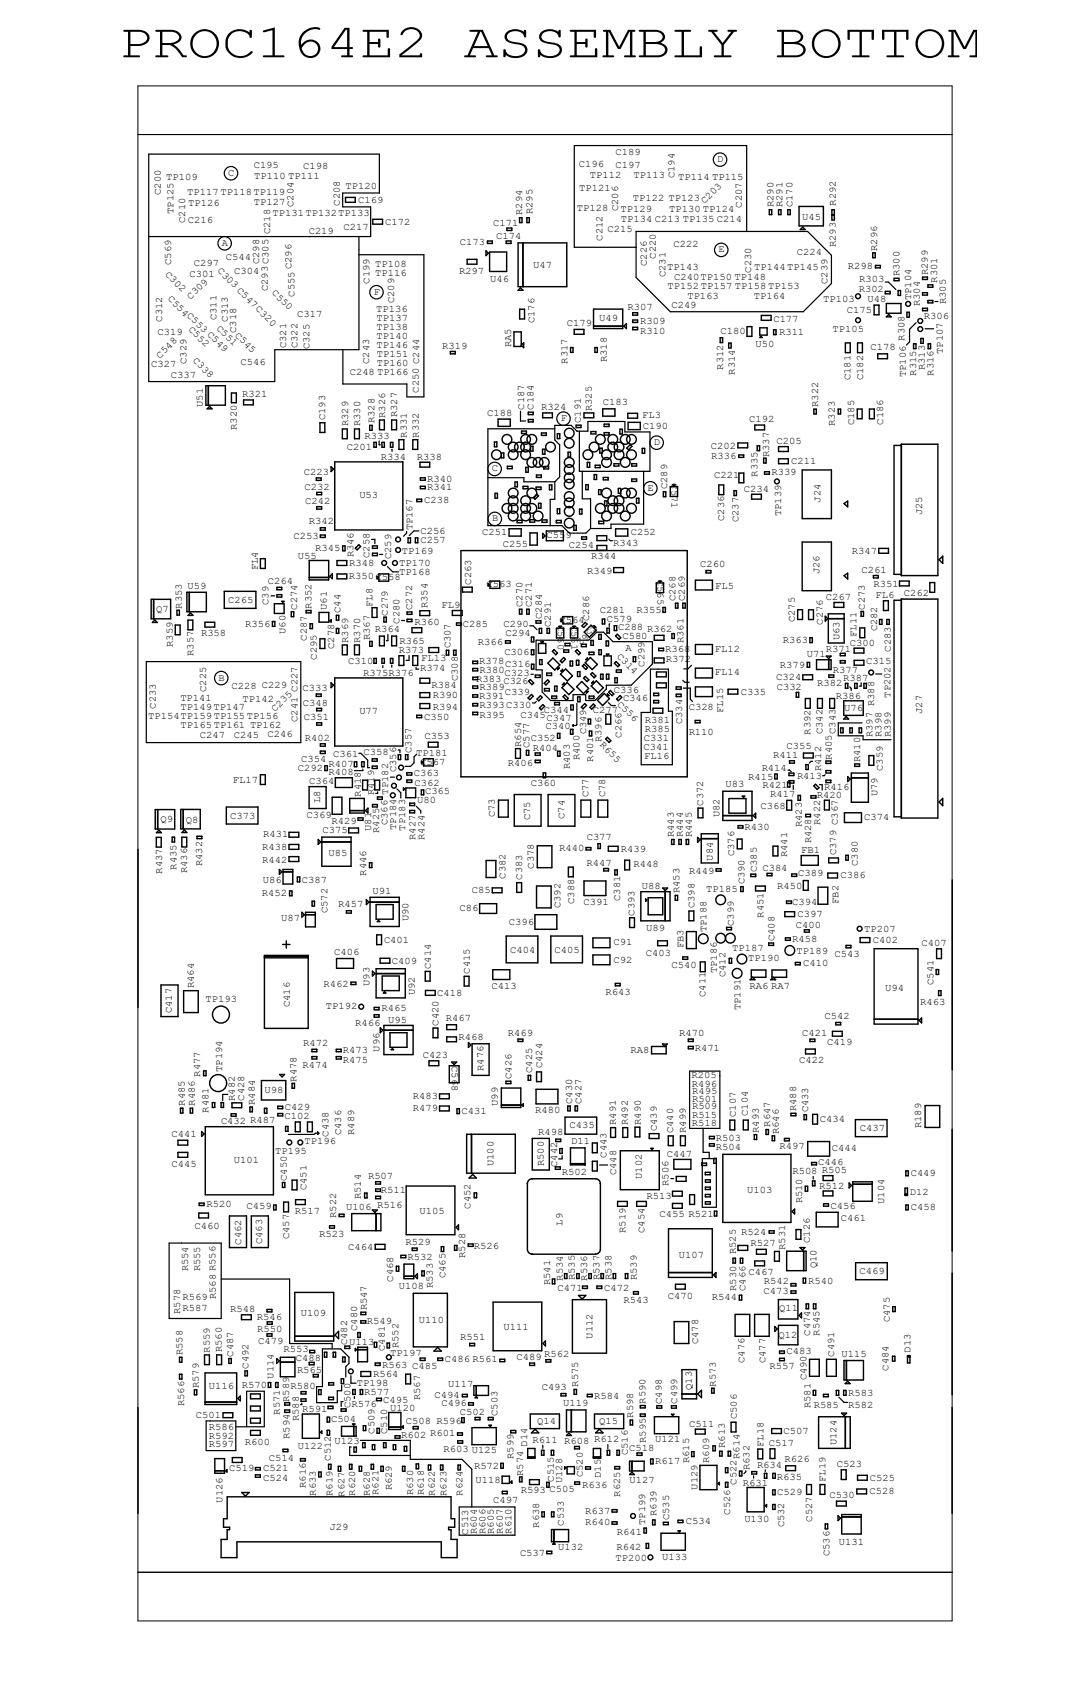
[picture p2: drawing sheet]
<svg xmlns="http://www.w3.org/2000/svg" width="279mm" height="432mm" viewBox="0 0 279 432" stroke-linecap="round" stroke-linejoin="round" font-family="sans-serif">
<defs><g id="words">
<g font-size="12.3">
<text x="30.3" y="14.7">PROC164E2</text>
<text x="118.7" y="14.7">ASSEMBLY</text>
<text x="198.3" y="14.7">BOTTOM</text>
</g>
<g font-size="2.6">
<text x="157.6" y="39.8">C189</text>
<text x="183.7" y="41.5">D</text>
<text x="42.6" y="46.2">TP109</text>
<text x="58.5" y="45">C</text>
<text x="65" y="43.1">C195</text>
<text x="65.1" y="45.9">TP110 TP111</text>
<text x="77.7" y="43.2">C198</text>
<text x="148.2" y="42.8">C196</text>
<text x="151.1" y="45.5">TP112</text>
<text x="157.7" y="43">C197</text>
<text x="162.2" y="45.6">TP113</text>
<text x="172.8" y="45.7" transform="rotate(-90 172.8 45.7)">C194</text>
<text x="173.6" y="46.1">TP114 TP115</text>
<text x="41.2" y="49.9" transform="rotate(-90 41.2 49.9)">C200</text>
<text x="47.9" y="50">TP117TP118TP119</text>
<text x="48.2" y="52.7">TP126</text>
<text x="65" y="52.6">TP127</text>
<text x="75.2" y="53" transform="rotate(-90 75.2 53)">C204</text>
<text x="87" y="52.7" transform="rotate(-90 87 52.7)">C208</text>
<text x="88.5" y="48.3">TP120</text>
<text x="91.7" y="51.9">C169</text>
<text x="148.4" y="49">TP121</text>
<text x="162" y="51.4">TP122 TP123</text>
<text x="180.4" y="52.3" transform="rotate(-45 180.4 52.3)">C203</text>
<text x="190" y="53.2" transform="rotate(-90 190 53.2)">C207</text>
<text x="198.1" y="53.1" transform="rotate(-90 198.1 53.1)">R290</text>
<text x="200.4" y="53.1" transform="rotate(-90 200.4 53.1)">R291</text>
<text x="203" y="53.1" transform="rotate(-90 203 53.1)">C170</text>
<text x="214.1" y="52.6" transform="rotate(-90 214.1 52.6)">R292</text>
<text x="44.4" y="54.8" transform="rotate(-90 44.4 54.8)">TP125</text>
<text x="47.4" y="57.1" transform="rotate(-90 47.4 57.1)">C210</text>
<text x="48.1" y="57">C216</text>
<text x="69.2" y="60" transform="rotate(-90 69.2 60)">C218</text>
<text x="69.8" y="55.4">TP131TP132TP133</text>
<text x="79.1" y="59.8">C219</text>
<text x="88" y="59">C217</text>
<text x="98.6" y="57.7">C172</text>
<text x="126.3" y="57.8">C171</text>
<text x="133.7" y="55" transform="rotate(-90 133.7 55)">R294</text>
<text x="136.3" y="54.9" transform="rotate(-90 136.3 54.9)">R295</text>
<text x="147.7" y="54.1">TP128</text>
<text x="155.6" y="59.3">C215</text>
<text x="158.3" y="54.1" transform="rotate(-90 158.3 54.1)">C206</text>
<text x="158.9" y="54.3">TP129</text>
<text x="159" y="56.9">TP134 C213 TP135 C214</text>
<text x="171.4" y="54.2">TP130 TP124</text>
<text x="205.4" y="56.2">U45</text>
<text x="56.8" y="63">A</text>
<text x="117.7" y="62.7">C173</text>
<text x="127.1" y="61.3">C174</text>
<text x="154.3" y="61.6" transform="rotate(-90 154.3 61.6)">C212</text>
<text x="172.5" y="63.2">C222</text>
<text x="184" y="64.6">E</text>
<text x="204.1" y="65.3">C224</text>
<text x="214" y="63.4" transform="rotate(-90 214 63.4)">R293</text>
<text x="224.7" y="64.2" transform="rotate(-90 224.7 64.2)">R296</text>
<text x="42.2" y="70.4" transform="rotate(45 42.2 70.4)">C302</text>
<text x="43.8" y="67.9" transform="rotate(-90 43.8 67.9)">C569</text>
<text x="48.6" y="71">C301</text>
<text x="49.6" y="68.1">C297</text>
<text x="55.6" y="69.4" transform="rotate(45 55.6 69.4)">C303 C547C320</text>
<text x="57.8" y="66.5">C544</text>
<text x="60" y="70">C304</text>
<text x="66.4" y="67.7" transform="rotate(-90 66.4 67.7)">C298</text>
<text x="74.6" y="69" transform="rotate(-90 74.6 69)">C296</text>
<text x="96.1" y="70.7">TP116</text>
<text x="96.1" y="68.3">TP108</text>
<text x="117.6" y="70.1">R297</text>
<text x="136.6" y="68.7">U47</text>
<text x="165.7" y="68.1" transform="rotate(-90 165.7 68.1)">C226</text>
<text x="168" y="66.2" transform="rotate(-90 168 66.2)">C220</text>
<text x="170.4" y="71" transform="rotate(-90 170.4 71)">C231</text>
<text x="170.9" y="69.2">TP143</text>
<text x="172.7" y="71.6">C240TP150 TP148</text>
<text x="192.4" y="69.9" transform="rotate(-90 192.4 69.9)">C230</text>
<text x="193.1" y="69.2">TP144TP145</text>
<text x="217.1" y="69">R298</text>
<text x="230.4" y="70.8" transform="rotate(-90 230.4 70.8)">R300</text>
<text x="237.6" y="70.5" transform="rotate(-90 237.6 70.5)">R299</text>
<text x="42.9" y="76.7" transform="rotate(45 42.9 76.7)">C554C553</text>
<text x="48.8" y="76.8" transform="rotate(-45 48.8 76.8)">C309</text>
<text x="68.6" y="74.6" transform="rotate(-90 68.6 74.6)">C293C305</text>
<text x="69.5" y="75.1" transform="rotate(45 69.5 75.1)">C550</text>
<text x="75.5" y="76" transform="rotate(-90 75.5 76)">C555</text>
<text x="94.6" y="72.6" transform="rotate(-90 94.6 72.6)">C199</text>
<text x="95.7" y="75.5">F</text>
<text x="100.9" y="77.6" transform="rotate(-90 100.9 77.6)">C209</text>
<text x="125.5" y="72.2">U46</text>
<text x="170.9" y="74.1">TP152 TP157 TP158 TP153</text>
<text x="176" y="76.6">TP163</text>
<text x="193" y="76.6">TP164</text>
<text x="210.8" y="77.4">TP103</text>
<text x="211.9" y="72.8" transform="rotate(-90 211.9 72.8)">C239</text>
<text x="219.9" y="74.8">R302</text>
<text x="220" y="72.1">R303</text>
<text x="222.2" y="77.4">U48</text>
<text x="233.4" y="76.9" transform="rotate(-90 233.4 76.9)">TP104</text>
<text x="240" y="72.4" transform="rotate(-90 240 72.4)">R301</text>
<text x="242.3" y="77.9" transform="rotate(-90 242.3 77.9)">R305</text>
<text x="41.5" y="82.3" transform="rotate(-90 41.5 82.3)">C312</text>
<text x="55.4" y="82" transform="rotate(-90 55.4 82)">C311</text>
<text x="58.3" y="82.4" transform="rotate(-90 58.3 82.4)">C313</text>
<text x="76.1" y="81.1">C317</text>
<text x="96.4" y="79.9">TP136</text>
<text x="96.4" y="82.2">TP137</text>
<text x="136.9" y="82.8" transform="rotate(-90 136.9 82.8)">C176</text>
<text x="145.2" y="83.5">C179</text>
<text x="153.4" y="82.1">U49</text>
<text x="160.7" y="79.5">R307</text>
<text x="164" y="83">R309</text>
<text x="171.9" y="78.8">C249</text>
<text x="198.1" y="82.4">C177</text>
<text x="216.9" y="80.1">C175</text>
<text x="235.6" y="78.5" transform="rotate(-90 235.6 78.5)">R304</text>
<text x="236.6" y="81.8">R306</text>
<text x="40.3" y="85.8">C319</text>
<text x="48.2" y="84.4" transform="rotate(45 48.2 84.4)">C552</text>
<text x="53" y="85.7" transform="rotate(45 53 85.7)">C549</text>
<text x="55.3" y="84.2" transform="rotate(45 55.3 84.2)">C551</text>
<text x="60.1" y="86" transform="rotate(45 60.1 86)">C545</text>
<text x="60.5" y="85.3" transform="rotate(-90 60.5 85.3)">C318</text>
<text x="73.3" y="89.2" transform="rotate(-90 73.3 89.2)">C321</text>
<text x="76.2" y="89.2" transform="rotate(-90 76.2 89.2)">C322</text>
<text x="79.3" y="89.5" transform="rotate(-90 79.3 89.5)">C325</text>
<text x="96.4" y="89.2">TP146</text>
<text x="96.4" y="86.9">TP140</text>
<text x="96.4" y="84.5">TP138</text>
<text x="113.2" y="89.3">R319</text>
<text x="130.9" y="89" transform="rotate(-90 130.9 89)">RA5</text>
<text x="164" y="85.5">R310</text>
<text x="184.5" y="85.5">C180</text>
<text x="193.5" y="88.8">U50</text>
<text x="199.5" y="85.9">R311</text>
<text x="213.2" y="85.1">TP105</text>
<text x="223" y="89.7">C178</text>
<text x="38.7" y="93.9">C327</text>
<text x="41" y="91.9" transform="rotate(-45 41 91.9)">C548</text>
<text x="47.8" y="93.2" transform="rotate(-90 47.8 93.2)">C329</text>
<text x="49.3" y="92.4" transform="rotate(45 49.3 92.4)">C338</text>
<text x="61.6" y="93.6">C546</text>
<text x="94.5" y="93.2" transform="rotate(-90 94.5 93.2)">C243</text>
<text x="96.5" y="91.5">TP151</text>
<text x="96.5" y="93.8">TP160</text>
<text x="145.3" y="93.2" transform="rotate(-90 145.3 93.2)">R317</text>
<text x="155.4" y="92.8" transform="rotate(-90 155.4 92.8)">R318</text>
<text x="185.2" y="94.7" transform="rotate(-90 185.2 94.7)">R312</text>
<text x="188.2" y="96" transform="rotate(-90 188.2 96)">R314</text>
<text x="236.8" y="94.8" transform="rotate(-90 236.8 94.8)">R313</text>
<text x="241.5" y="90.6" transform="rotate(-90 241.5 90.6)">TP107</text>
<text x="43.8" y="96.8">C337</text>
<text x="62" y="101.7">R321</text>
<text x="89.6" y="96.1">C248 TP166</text>
<text x="107.2" y="100.6" transform="rotate(-90 107.2 100.6)">C250 C244</text>
<text x="217.8" y="97.4" transform="rotate(-90 217.8 97.4)">C181</text>
<text x="221" y="97.4" transform="rotate(-90 221 97.4)">C182</text>
<text x="232" y="96.6" transform="rotate(-90 232 96.6)">TP106 R308</text>
<text x="234.7" y="96.2" transform="rotate(-90 234.7 96.2)">R315</text>
<text x="239.1" y="96.2" transform="rotate(-90 239.1 96.2)">R316</text>
<text x="51.9" y="104.3" transform="rotate(-90 51.9 104.3)">U51</text>
<text x="83.3" y="107.6" transform="rotate(-90 83.3 107.6)">C193</text>
<text x="98.6" y="107" transform="rotate(-90 98.6 107)">R326</text>
<text x="101.7" y="106.9" transform="rotate(-90 101.7 106.9)">R327</text>
<text x="124.8" y="106.5">C188</text>
<text x="134.2" y="104.9" transform="rotate(-90 134.2 104.9)">C187</text>
<text x="136.7" y="104.9" transform="rotate(-90 136.7 104.9)">C184</text>
<text x="138.6" y="104.9">R324</text>
<text x="143.6" y="107.8">F</text>
<text x="151.6" y="105.3" transform="rotate(-90 151.6 105.3)">R325</text>
<text x="154.4" y="103.8">C183</text>
<text x="164.4" y="107.2">FL3</text>
<text x="209.5" y="104.3" transform="rotate(-90 209.5 104.3)">R322</text>
<text x="60.7" y="110.1" transform="rotate(-90 60.7 110.1)">R320</text>
<text x="89.1" y="109.2" transform="rotate(-90 89.1 109.2)">R329</text>
<text x="92.3" y="109.2" transform="rotate(-90 92.3 109.2)">R330</text>
<text x="93.4" y="112.5">R333</text>
<text x="95.9" y="108.4" transform="rotate(-90 95.9 108.4)">R328</text>
<text x="104.2" y="112.1" transform="rotate(-90 104.2 112.1)">R331</text>
<text x="107.2" y="112.1" transform="rotate(-90 107.2 112.1)">R332</text>
<text x="148.7" y="108.4" transform="rotate(-90 148.7 108.4)">C191</text>
<text x="164.6" y="109.8">C190</text>
<text x="191.9" y="108">C192</text>
<text x="198.9" y="113.7">C205</text>
<text x="213.8" y="109.1" transform="rotate(-90 213.8 109.1)">R323</text>
<text x="218.7" y="108.9" transform="rotate(-90 218.7 108.9)">C185</text>
<text x="226.1" y="108.8" transform="rotate(-90 226.1 108.8)">C186</text>
<text x="88.8" y="115.2">C201</text>
<text x="97.5" y="117.7">R334</text>
<text x="106.7" y="117.8">R338</text>
<text x="167.5" y="114">D</text>
<text x="182.1" y="114.9">C202</text>
<text x="182.1" y="117.7">R336</text>
<text x="197" y="117.1" transform="rotate(-90 197 117.1)">R337</text>
<text x="202.6" y="118.9">C211</text>
<text x="77.8" y="121.7">C223</text>
<text x="78" y="125.5">C232</text>
<text x="109.4" y="123.4">R340</text>
<text x="109.4" y="125.6">R341</text>
<text x="126" y="120.7">C</text>
<text x="165.9" y="125.7">E</text>
<text x="170.8" y="125.3" transform="rotate(-90 170.8 125.3)">C289</text>
<text x="172" y="123.8" transform="rotate(90 172 123.8)">C571</text>
<text x="182.9" y="122.3">C221</text>
<text x="190.5" y="125.9">C234</text>
<text x="194" y="122.1" transform="rotate(-90 194 122.1)">R335</text>
<text x="197.5" y="121.7">R339</text>
<text x="78.2" y="129.2">C242</text>
<text x="92" y="127.6">U53</text>
<text x="108.6" y="128.9">C238</text>
<text x="210.1" y="128.7" transform="rotate(-90 210.1 128.7)">J24</text>
<text x="236.1" y="132" transform="rotate(-90 236.1 132)">J25</text>
<text x="75.2" y="137.9">C253</text>
<text x="79.1" y="134.3">R342</text>
<text x="105.6" y="135.9" transform="rotate(-90 105.6 135.9)">TP167</text>
<text x="107.7" y="136.7">C256</text>
<text x="123.5" y="137.1">C251</text>
<text x="126" y="133.5">B</text>
<text x="140" y="137.9">C559</text>
<text x="161.5" y="137.1">C252</text>
<text x="185.5" y="133.5" transform="rotate(-90 185.5 133.5)">C236</text>
<text x="189.1" y="133.8" transform="rotate(-90 189.1 133.8)">C237</text>
<text x="200" y="132.2" transform="rotate(-90 200 132.2)">TP139</text>
<text x="76.3" y="143.1">U55</text>
<text x="80.7" y="141.1">R345</text>
<text x="90.5" y="142.8" transform="rotate(-90 90.5 142.8)">R346</text>
<text x="94.6" y="142.9" transform="rotate(-90 94.6 142.9)">C258</text>
<text x="100.2" y="143.2" transform="rotate(-90 100.2 143.2)">C259</text>
<text x="102.9" y="141.8">TP169</text>
<text x="107.7" y="139.1">C257</text>
<text x="128.8" y="140">C255</text>
<text x="145.7" y="140.4">C254</text>
<text x="151.4" y="143.2">R344</text>
<text x="157.1" y="139.9">R343</text>
<text x="218.2" y="141.8">R347</text>
<text x="66.1" y="146.1" transform="rotate(-90 66.1 146.1)">FL4</text>
<text x="68.6" y="149.6">C264</text>
<text x="89.4" y="148.3">R350C558</text>
<text x="89.4" y="145">R348</text>
<text x="102.3" y="147.4">TP168</text>
<text x="102.3" y="144.9">TP170</text>
<text x="120.6" y="149.8" transform="rotate(-90 120.6 149.8)">C263</text>
<text x="150.4" y="147">R349</text>
<text x="168.4" y="148.4" transform="rotate(90 168.4 148.4)">C565</text>
<text x="179.3" y="145.1">C260</text>
<text x="209.9" y="147.1" transform="rotate(-90 209.9 147.1)">J26</text>
<text x="220.6" y="146.6">C261</text>
<text x="46.5" y="155.9" transform="rotate(-90 46.5 155.9)">R353</text>
<text x="48.1" y="150.8">U59</text>
<text x="58.5" y="154.5">C265</text>
<text x="68.7" y="154.9" transform="rotate(-90 68.7 154.9)">C39</text>
<text x="79.8" y="155.9" transform="rotate(-90 79.8 155.9)">R352</text>
<text x="95.4" y="155.4" transform="rotate(-90 95.4 155.4)">FL8</text>
<text x="109.5" y="155.8" transform="rotate(-90 109.5 155.8)">R354</text>
<text x="113.1" y="155.8">FL9</text>
<text x="124.6" y="150.4">C563</text>
<text x="133.8" y="155.5" transform="rotate(-90 133.8 155.5)">C270</text>
<text x="136.2" y="155.4" transform="rotate(-90 136.2 155.4)">C271</text>
<text x="173" y="154" transform="rotate(-90 173 154)">C268</text>
<text x="175.4" y="153.9" transform="rotate(-90 175.4 153.9)">C269</text>
<text x="183.2" y="150.9">FL5</text>
<text x="211.5" y="153.7">C267</text>
<text x="223.7" y="150.4">R351</text>
<text x="224.2" y="153.2">FL6</text>
<text x="231.5" y="152.6">C262</text>
<text x="40" y="156.8">Q7</text>
<text x="62.8" y="160.5">R356</text>
<text x="76.1" y="156.2" transform="rotate(-90 76.1 156.2)">C274</text>
<text x="83.7" y="156.2" transform="rotate(-90 83.7 156.2)">U61</text>
<text x="87.2" y="157" transform="rotate(-90 87.2 157)">C44</text>
<text x="96" y="161.9">R364</text>
<text x="99.3" y="157.7" transform="rotate(-90 99.3 157.7)">C279</text>
<text x="102.3" y="159.8" transform="rotate(-90 102.3 159.8)">C280</text>
<text x="105.6" y="156.2" transform="rotate(-90 105.6 156.2)">C272</text>
<text x="106.1" y="160.1">R360</text>
<text x="118.5" y="160.7">C285</text>
<text x="128.9" y="160.7">C290</text>
<text x="138.8" y="158.5" transform="rotate(-90 138.8 158.5)">C284</text>
<text x="141.1" y="160.6" transform="rotate(-90 141.1 160.6)">C291</text>
<text x="142.8" y="160" transform="rotate(90 142.8 160)">C560</text>
<text x="143.3" y="159.5">C564</text>
<text x="146.4" y="160" transform="rotate(90 146.4 160)">C561</text>
<text x="150.9" y="159" transform="rotate(-90 150.9 159)">C286</text>
<text x="152.2" y="159.7" transform="rotate(135 152.2 159.7)">C562</text>
<text x="153.6" y="157.1">C281</text>
<text x="155.4" y="159.3">C579</text>
<text x="158.3" y="161.3">C288 R362</text>
<text x="163" y="157">R355</text>
<text x="203.5" y="159.4" transform="rotate(-90 203.5 159.4)">C275</text>
<text x="210.7" y="160" transform="rotate(-90 210.7 160)">C276</text>
<text x="221.5" y="156.1" transform="rotate(-90 221.5 156.1)">C273</text>
<text x="224.7" y="161.7" transform="rotate(-90 224.7 161.7)">C282</text>
<text x="44.2" y="165.7" transform="rotate(-90 44.2 165.7)">R359</text>
<text x="51.5" y="162.8">R358</text>
<text x="73.1" y="162.4" transform="rotate(-90 73.1 162.4)">U60</text>
<text x="78.5" y="164.1" transform="rotate(-90 78.5 164.1)">C287</text>
<text x="85.6" y="166.2" transform="rotate(-90 85.6 166.2)">C278</text>
<text x="89.1" y="164.6" transform="rotate(-90 89.1 164.6)">R369</text>
<text x="92.2" y="164.6" transform="rotate(-90 92.2 164.6)">R370</text>
<text x="94.7" y="164" transform="rotate(-90 94.7 164)">R367</text>
<text x="102.1" y="167.2">R373</text>
<text x="102.3" y="164.8">R365</text>
<text x="115.4" y="166.1" transform="rotate(-90 115.4 166.1)">C307</text>
<text x="122.4" y="165.1">R366</text>
<text x="129.2" y="167.8">C306</text>
<text x="129.4" y="163">C294</text>
<text x="159.4" y="163.6">C580</text>
<text x="160.2" y="166.6">A</text>
<text x="170.3" y="167.1">R368</text>
<text x="175" y="164.7" transform="rotate(-90 175 164.7)">R361</text>
<text x="183.1" y="166.9">FL12</text>
<text x="200.5" y="164.8">R363</text>
<text x="211.5" y="166.9">R371</text>
<text x="215" y="164" transform="rotate(-90 215 164)">U63</text>
<text x="217.7" y="165.5">C300</text>
<text x="219.3" y="163.2" transform="rotate(-90 219.3 163.2)">FL11</text>
<text x="228.1" y="166.9" transform="rotate(-90 228.1 166.9)">C283</text>
<text x="49.6" y="168" transform="rotate(-90 49.6 168)">R357</text>
<text x="81.1" y="168.9" transform="rotate(-90 81.1 168.9)">C295</text>
<text x="89.2" y="170.1">C310</text>
<text x="93" y="173">R375R376</text>
<text x="107.6" y="171.8">R374</text>
<text x="107.8" y="169.3">FL13</text>
<text x="122.7" y="170.1">R378</text>
<text x="122.8" y="172.4">R380</text>
<text x="129.2" y="173.2">C323</text>
<text x="129.4" y="170.9">C316</text>
<text x="157.9" y="168.3" transform="rotate(45 157.9 168.3)">C314</text>
<text x="165" y="170.8" transform="rotate(-90 165 170.8)">C299</text>
<text x="170.5" y="169.6">R372</text>
<text x="183.1" y="172.9">FL14</text>
<text x="199.7" y="171.1">R379</text>
<text x="206.6" y="168.3">U71</text>
<text x="213.3" y="172.5">R377</text>
<text x="221.9" y="170.1">C315</text>
<text x="46.2" y="179.6">TP141</text>
<text x="52.8" y="177.2" transform="rotate(-90 52.8 177.2)">C225</text>
<text x="56" y="174.3">B</text>
<text x="59.3" y="176.3">C228 C229</text>
<text x="62.1" y="179.7">TP142</text>
<text x="77.5" y="176.9">C333</text>
<text x="110.5" y="176.3">R384</text>
<text x="110.9" y="178.7">R390</text>
<text x="117.3" y="174.5" transform="rotate(-90 117.3 174.5)">C308</text>
<text x="122" y="174.7">R383 C326</text>
<text x="122.8" y="179">R391</text>
<text x="122.8" y="176.8">R389</text>
<text x="129.3" y="178.1">C339</text>
<text x="157.2" y="177.5">C336</text>
<text x="159.6" y="179.6">C346</text>
<text x="189.7" y="178">C335</text>
<text x="198.8" y="174.2">C324</text>
<text x="198.9" y="176.8">C332</text>
<text x="209.3" y="175.7">R382</text>
<text x="214.1" y="179">R386</text>
<text x="216" y="174.4">R387</text>
<text x="228" y="178.7" transform="rotate(-90 228 178.7)">TP202</text>
<text x="38" y="184.1">TP154TP159TP155TP156</text>
<text x="39.9" y="181.5" transform="rotate(-90 39.9 181.5)">C233</text>
<text x="46.2" y="181.9">TP149TP147</text>
<text x="70.4" y="182.4" transform="rotate(-45 70.4 182.4)">C235</text>
<text x="76.2" y="184.9" transform="rotate(-90 76.2 184.9)">C241 C227</text>
<text x="77.6" y="180.8">C348</text>
<text x="77.8" y="184.5">C351</text>
<text x="92" y="183">U77</text>
<text x="108.6" y="184.3">C350</text>
<text x="110.9" y="181.7">R394</text>
<text x="122.8" y="181.4">R393C330</text>
<text x="122.8" y="183.8">R395</text>
<text x="133.3" y="184">C345</text>
<text x="139.3" y="182.6">C344</text>
<text x="140" y="184.7">C347</text>
<text x="151.8" y="182.7">C277</text>
<text x="158" y="180.4" transform="rotate(45 158 180.4)">C556</text>
<text x="165.1" y="185.2">R381</text>
<text x="174.7" y="185.5" transform="rotate(-90 174.7 185.5)">C334</text>
<text x="176.4" y="181.8">C328</text>
<text x="185.2" y="182.6" transform="rotate(-90 185.2 182.6)">FL15</text>
<text x="216.2" y="182.1">U76</text>
<text x="236.1" y="182.8" transform="rotate(-90 236.1 182.8)">J27</text>
<text x="46.2" y="186.5">TP165TP161 TP162</text>
<text x="51.2" y="188.9">C247</text>
<text x="59.9" y="189">C245</text>
<text x="68.5" y="188.8">C246</text>
<text x="78.1" y="189.8">R402</text>
<text x="108.7" y="189.3">C353</text>
<text x="133.5" y="191.3" transform="rotate(-90 133.5 191.3)">R654</text>
<text x="135.6" y="191.6" transform="rotate(-90 135.6 191.6)">C577</text>
<text x="135.9" y="189.8">C352</text>
<text x="139.7" y="186.7">C340</text>
<text x="150.1" y="188.1" transform="rotate(-90 150.1 188.1)">C349</text>
<text x="153.5" y="190.9" transform="rotate(45 153.5 190.9)">R655</text>
<text x="154" y="190.1" transform="rotate(-90 154 190.1)">R396</text>
<text x="159.1" y="188.9" transform="rotate(-90 159.1 188.9)">C266</text>
<text x="164.9" y="189.7">C331</text>
<text x="165.1" y="187.4">R385</text>
<text x="176.4" y="188.2">R110</text>
<text x="201.4" y="191.9">C355</text>
<text x="207.6" y="188.2" transform="rotate(-90 207.6 188.2)">R392</text>
<text x="210.6" y="188" transform="rotate(-90 210.6 188)">C342</text>
<text x="213.9" y="188" transform="rotate(-90 213.9 188)">C343</text>
<text x="223.5" y="188.8" transform="rotate(-90 223.5 188.8)">R397 R388</text>
<text x="225.7" y="188.8" transform="rotate(-90 225.7 188.8)">R398</text>
<text x="228.1" y="188.9" transform="rotate(-90 228.1 188.9)">R399</text>
<text x="76.3" y="197.4">C292</text>
<text x="77.1" y="195">C354</text>
<text x="84.2" y="196.3">R407</text>
<text x="85.3" y="193.9">C361 C358</text>
<text x="101.5" y="197.8" transform="rotate(-90 101.5 197.8)">C356</text>
<text x="105.4" y="192.8" transform="rotate(-90 105.4 192.8)">C357</text>
<text x="106.6" y="193.5">TP181</text>
<text x="107.6" y="195.9">C567</text>
<text x="130.1" y="196.2">R406</text>
<text x="136.4" y="192.3">R404</text>
<text x="145.9" y="197" transform="rotate(-90 145.9 197)">R403</text>
<text x="148.4" y="194.7" transform="rotate(-90 148.4 194.7)">R400</text>
<text x="151.9" y="195.1" transform="rotate(-90 151.9 195.1)">R401</text>
<text x="164.8" y="192">C341</text>
<text x="165" y="194.4">FL16</text>
<text x="195.1" y="197.5">R414</text>
<text x="198" y="194.1">R411</text>
<text x="210.3" y="197.5" transform="rotate(-90 210.3 197.5)">R412</text>
<text x="213" y="194.5" transform="rotate(-90 213 194.5)">R405</text>
<text x="220.3" y="195.3" transform="rotate(-90 220.3 195.3)">R410</text>
<text x="226.1" y="197.4" transform="rotate(-90 226.1 197.4)">C359</text>
<text x="59.6" y="200.6">FL17</text>
<text x="79.2" y="200.7">C364</text>
<text x="84.1" y="198.5">R408</text>
<text x="95.8" y="203.7" transform="rotate(-90 95.8 203.7)">R419</text>
<text x="106" y="198.8">C363</text>
<text x="106.1" y="201.2">C362</text>
<text x="108.8" y="203.4">C365</text>
<text x="135.9" y="201.4">C360</text>
<text x="185.8" y="201.5">U83</text>
<text x="191.6" y="199.8">R415</text>
<text x="195.3" y="201.9">R421</text>
<text x="204.1" y="199.4">R413</text>
<text x="211.1" y="202.5">R416</text>
<text x="224.7" y="203.9" transform="rotate(-90 224.7 203.9)">U79</text>
<text x="59" y="209.8">C373</text>
<text x="78.5" y="209.4">C369</text>
<text x="82" y="205.6" transform="rotate(-90 82 205.6)">L8</text>
<text x="92.4" y="204" transform="rotate(-90 92.4 204)">R418</text>
<text x="106.8" y="205.7">U80</text>
<text x="126.8" y="209.3" transform="rotate(-90 126.8 209.3)">C73</text>
<text x="144.5" y="209.8" transform="rotate(-90 144.5 209.8)">C74</text>
<text x="150.7" y="204.2" transform="rotate(-90 150.7 204.2)">C77</text>
<text x="155" y="204.2" transform="rotate(-90 155 204.2)">C78</text>
<text x="180.1" y="206.4" transform="rotate(-90 180.1 206.4)">C372</text>
<text x="184.3" y="209.3" transform="rotate(-90 184.3 209.3)">U82</text>
<text x="194.7" y="207.1">C368</text>
<text x="197.3" y="204.2">R417</text>
<text x="209.2" y="204.5">R420</text>
<text x="41.1" y="210.6">Q9</text>
<text x="47.6" y="210.7">Q8</text>
<text x="67.4" y="214.5">R431</text>
<text x="82.6" y="213.4">C375</text>
<text x="84.9" y="211">R429</text>
<text x="95" y="212.8" transform="rotate(-90 95 212.8)">U81</text>
<text x="97.1" y="213.4" transform="rotate(-90 97.1 213.4)">R425</text>
<text x="99.2" y="211.4" transform="rotate(-90 99.2 211.4)">C366 TP182</text>
<text x="101.4" y="212.6" transform="rotate(-90 101.4 212.6)">TP184</text>
<text x="103.8" y="212.8" transform="rotate(-90 103.8 212.8)">TP183</text>
<text x="106.4" y="215.2" transform="rotate(-90 106.4 215.2)">R427</text>
<text x="108.7" y="215.1" transform="rotate(-90 108.7 215.1)">R424</text>
<text x="135.8" y="210.1" transform="rotate(-90 135.8 210.1)">C75</text>
<text x="150.2" y="215.2">C377</text>
<text x="172.5" y="214.5" transform="rotate(-90 172.5 214.5)">R443</text>
<text x="174.8" y="214.5" transform="rotate(-90 174.8 214.5)">R444</text>
<text x="177.2" y="214.4" transform="rotate(-90 177.2 214.4)">R445</text>
<text x="190.7" y="212.5">R430</text>
<text x="205.4" y="211.8" transform="rotate(-90 205.4 211.8)">R423</text>
<text x="210" y="211.3" transform="rotate(-90 210 211.3)">R422</text>
<text x="221.3" y="210.1">C374</text>
<text x="51.8" y="221.8" transform="rotate(-90 51.8 221.8)">R432</text>
<text x="67.1" y="217.6">R438</text>
<text x="67.2" y="220.9">R442</text>
<text x="84.1" y="219.2">U85</text>
<text x="143.2" y="218">R440</text>
<text x="150.2" y="221.7">R447</text>
<text x="159" y="218.2">R439</text>
<text x="182.5" y="220.4" transform="rotate(-90 182.5 220.4)">U84</text>
<text x="188" y="219.3" transform="rotate(-90 188 219.3)">C376</text>
<text x="201.6" y="219.5" transform="rotate(-90 201.6 219.5)">R441</text>
<text x="205.2" y="218.4">FB1</text>
<text x="207.7" y="216" transform="rotate(-90 207.7 216)">R428</text>
<text x="214.1" y="219.1" transform="rotate(-90 214.1 219.1)">C379 C367</text>
<text x="219.7" y="221.8" transform="rotate(-90 219.7 221.8)">C380</text>
<text x="41.5" y="223.8" transform="rotate(-90 41.5 223.8)">R437</text>
<text x="45.2" y="222.7" transform="rotate(-90 45.2 222.7)">R435</text>
<text x="48" y="223.7" transform="rotate(-90 48 223.7)">R436</text>
<text x="67.3" y="226.2">U86</text>
<text x="77.3" y="226.2">C387</text>
<text x="93.8" y="224.3" transform="rotate(-90 93.8 224.3)">R446</text>
<text x="129.4" y="225" transform="rotate(-90 129.4 225)">C382</text>
<text x="133.7" y="225.3" transform="rotate(-90 133.7 225.3)">C383</text>
<text x="136.7" y="222.5" transform="rotate(-90 136.7 222.5)">C378</text>
<text x="162.2" y="222.1">R448</text>
<text x="164.4" y="227.7">U88</text>
<text x="176.5" y="223.8">R449</text>
<text x="190.7" y="226.5" transform="rotate(-90 190.7 226.5)">C390</text>
<text x="193.9" y="223.4" transform="rotate(-90 193.9 223.4)">C385</text>
<text x="195.2" y="223">C384</text>
<text x="199" y="227.7">R450</text>
<text x="204.4" y="224.5">C389</text>
<text x="215.2" y="225">C386</text>
<text x="67.1" y="229.5">R452</text>
<text x="83.8" y="233.9" transform="rotate(-90 83.8 233.9)">C572</text>
<text x="86.6" y="232.4">R457</text>
<text x="95.4" y="228.9">U91</text>
<text x="117.7" y="233.2">C86</text>
<text x="120.8" y="228.8">C85</text>
<text x="143.6" y="232.6" transform="rotate(-90 143.6 232.6)">C392</text>
<text x="147" y="231.5" transform="rotate(-90 147 231.5)">C388</text>
<text x="149.4" y="231.7">C391</text>
<text x="158.8" y="230.8" transform="rotate(-90 158.8 230.8)">C381</text>
<text x="174" y="228.8" transform="rotate(-90 174 228.8)">R453</text>
<text x="177.9" y="232.6" transform="rotate(-90 177.9 232.6)">C398</text>
<text x="180.8" y="228.5">TP185</text>
<text x="202.9" y="231.7">C394</text>
<text x="214.8" y="231.5" transform="rotate(-90 214.8 231.5)">FB2</text>
<text x="72" y="235.9">U87</text>
<text x="104.6" y="235.9" transform="rotate(-90 104.6 235.9)">U90</text>
<text x="130.3" y="237">C396</text>
<text x="162.5" y="234.5" transform="rotate(-90 162.5 234.5)">C393</text>
<text x="165.5" y="238.3">U89</text>
<text x="180.9" y="238.8" transform="rotate(-90 180.9 238.8)">TP188</text>
<text x="188" y="237.1" transform="rotate(-90 188 237.1)">C399</text>
<text x="195.5" y="235" transform="rotate(-90 195.5 235)">R451</text>
<text x="203.8" y="237.6">C400</text>
<text x="204.2" y="234.9">C397</text>
<text x="221.3" y="238.6">TP207</text>
<text x="85.6" y="244.5">C406</text>
<text x="98.3" y="241.4">C401</text>
<text x="130.6" y="244.1">C404</text>
<text x="142" y="244">C405</text>
<text x="157.1" y="242.1">C91</text>
<text x="165.4" y="244.7">C403</text>
<text x="175" y="242.9" transform="rotate(-90 175 242.9)">FB3</text>
<text x="187.5" y="243.5">TP187</text>
<text x="198.3" y="241.1" transform="rotate(-90 198.3 241.1)">C408</text>
<text x="202.9" y="241.3">R458</text>
<text x="204" y="244.2">TP189</text>
<text x="213.7" y="245">C543</text>
<text x="223.6" y="241.5">C402</text>
<text x="236" y="242.4">C407</text>
<text x="100.4" y="246.9">C409</text>
<text x="110.4" y="248.1" transform="rotate(-90 110.4 248.1)">C414</text>
<text x="120.3" y="249.4" transform="rotate(-90 120.3 249.4)">C415</text>
<text x="157.1" y="246.7">C92</text>
<text x="171.9" y="248">C540</text>
<text x="183.6" y="249.3" transform="rotate(-90 183.6 249.3)">TP186</text>
<text x="185.8" y="250.3" transform="rotate(-90 185.8 250.3)">C412</text>
<text x="191.6" y="246.2">TP190</text>
<text x="205.7" y="247.5">C410</text>
<text x="49.6" y="253.1" transform="rotate(-90 49.6 253.1)">R464</text>
<text x="52.6" y="256.6">TP193</text>
<text x="74.2" y="258" transform="rotate(-90 74.2 258)">C416</text>
<text x="82.9" y="252.7">R462</text>
<text x="94.6" y="252.6" transform="rotate(-90 94.6 252.6)">U93</text>
<text x="106.2" y="255" transform="rotate(-90 106.2 255)">U92</text>
<text x="112" y="255.1">C418</text>
<text x="125.9" y="253.3">C413</text>
<text x="155" y="254.7">R643</text>
<text x="180.7" y="255.4" transform="rotate(-90 180.7 255.4)">C411</text>
<text x="191.9" y="253.3">RA6 RA7</text>
<text x="226.7" y="253.7">U94</text>
<text x="235.7" y="257.4">R463</text>
<text x="239.1" y="252.3" transform="rotate(-90 239.1 252.3)">C541</text>
<text x="44" y="259.5" transform="rotate(-90 44 259.5)">C417</text>
<text x="83.5" y="258.5">TP192</text>
<text x="91" y="262.7">R466</text>
<text x="97.7" y="259">R465</text>
<text x="99.4" y="262">U95</text>
<text x="112.3" y="262.7" transform="rotate(-90 112.3 262.7)">C420</text>
<text x="114.2" y="261.6">R467</text>
<text x="189.6" y="258.8" transform="rotate(-90 189.6 258.8)">TP191</text>
<text x="211.1" y="261">C542</text>
<text x="77.7" y="267.9">R472</text>
<text x="87.8" y="269.7">R473</text>
<text x="97.2" y="269.4" transform="rotate(-90 97.2 269.4)">U96</text>
<text x="117.4" y="266.3">R468</text>
<text x="130.1" y="265.2">R469</text>
<text x="161.5" y="269.7">RA8</text>
<text x="173.9" y="265.4">R470</text>
<text x="177.9" y="269.1">R471</text>
<text x="205.4" y="265.3">C421</text>
<text x="211.8" y="267.7">C419</text>
<text x="51.2" y="275.7" transform="rotate(-90 51.2 275.7)">R477</text>
<text x="56.9" y="274.5" transform="rotate(-90 56.9 274.5)">TP194</text>
<text x="77.5" y="273.6">R474</text>
<text x="87.8" y="272.2">R475</text>
<text x="108.3" y="270.9">C423</text>
<text x="115.7" y="273" transform="rotate(90 115.7 273)">C568</text>
<text x="123.8" y="274.3" transform="rotate(-90 123.8 274.3)">R476</text>
<text x="136.3" y="274.8" transform="rotate(-90 136.3 274.8)">C425</text>
<text x="138.8" y="273.6" transform="rotate(-90 138.8 273.6)">C424</text>
<text x="204.7" y="272.3">C422</text>
<text x="62.5" y="281.9" transform="rotate(-90 62.5 281.9)">C428</text>
<text x="67.7" y="279.8">U98</text>
<text x="75.9" y="277" transform="rotate(-90 75.9 277)">R478</text>
<text x="105.8" y="281.5">R483</text>
<text x="131" y="276.3" transform="rotate(-90 131 276.3)">C426</text>
<text x="177.1" y="276.2">R205</text>
<text x="177.2" y="278.3">R496</text>
<text x="177.2" y="280.3">R495</text>
<text x="47.4" y="283.2" transform="rotate(-90 47.4 283.2)">R485</text>
<text x="49.9" y="283.2" transform="rotate(-90 49.9 283.2)">R486</text>
<text x="53.4" y="285" transform="rotate(-90 53.4 285)">R481</text>
<text x="56.6" y="288">C432 R487</text>
<text x="60.2" y="282" transform="rotate(-90 60.2 282)">R482</text>
<text x="65.3" y="283" transform="rotate(-90 65.3 283)">R484</text>
<text x="72.9" y="286.5">C102</text>
<text x="73" y="284.3">C429</text>
<text x="105.8" y="284.7">R479</text>
<text x="118.2" y="285.3">C431</text>
<text x="127.5" y="283.3" transform="rotate(-90 127.5 283.3)">U99</text>
<text x="137.1" y="285">R480</text>
<text x="146.5" y="282.8" transform="rotate(-90 146.5 282.8)">C430</text>
<text x="149" y="282.7" transform="rotate(-90 149 282.7)">C427</text>
<text x="177.2" y="284.1">R509</text>
<text x="177.2" y="286.3">R515</text>
<text x="177.2" y="282.1">R501</text>
<text x="188.4" y="286.1" transform="rotate(-90 188.4 286.1)">C107</text>
<text x="191.5" y="285.8" transform="rotate(-90 191.5 285.8)">C104</text>
<text x="203.9" y="284.6" transform="rotate(-90 203.9 284.6)">R488</text>
<text x="206.9" y="284.9" transform="rotate(-90 206.9 284.9)">C433</text>
<text x="210" y="287.4">C434</text>
<text x="43.9" y="291.2">C441</text>
<text x="78" y="293.1">TP196</text>
<text x="84.2" y="291.1" transform="rotate(-90 84.2 291.1)">C438</text>
<text x="87.4" y="290.8" transform="rotate(-90 87.4 290.8)">C436</text>
<text x="90.7" y="290.7" transform="rotate(-90 90.7 290.7)">R489</text>
<text x="137.8" y="290.8">R498</text>
<text x="145.8" y="288.9">C435</text>
<text x="146.3" y="293.1">D11</text>
<text x="157.8" y="288.1" transform="rotate(-90 157.8 288.1)">R491</text>
<text x="160.7" y="288.2" transform="rotate(-90 160.7 288.2)">R492</text>
<text x="164.1" y="288.1" transform="rotate(-90 164.1 288.1)">R490</text>
<text x="168.2" y="289.7" transform="rotate(-90 168.2 289.7)">C439</text>
<text x="172.4" y="290.3" transform="rotate(-90 172.4 290.3)">C440</text>
<text x="175.6" y="290.2" transform="rotate(-90 175.6 290.2)">R499</text>
<text x="177.2" y="288.4">R518</text>
<text x="183.3" y="292.2">R503</text>
<text x="194.4" y="290.2" transform="rotate(-90 194.4 290.2)">R493</text>
<text x="197.2" y="288.6" transform="rotate(-90 197.2 288.6)">R647</text>
<text x="199.4" y="290.5" transform="rotate(-90 199.4 290.5)">R646</text>
<text x="220.2" y="289.7">C437</text>
<text x="235.9" y="289" transform="rotate(-90 235.9 289)">R189</text>
<text x="43.9" y="298.8">C445</text>
<text x="59.9" y="297.9">U101</text>
<text x="70.5" y="295.7">TP195</text>
<text x="126.4" y="298.7" transform="rotate(-90 126.4 298.7)">U100</text>
<text x="139.3" y="298.7" transform="rotate(-90 139.3 298.7)">R500</text>
<text x="142.7" y="298.9" transform="rotate(-90 142.7 298.9)">C442</text>
<text x="155.3" y="296.5" transform="rotate(-90 155.3 296.5)">C443</text>
<text x="170.8" y="296.2">C447</text>
<text x="183.3" y="294.4">R504</text>
<text x="199.7" y="294.4">R497</text>
<text x="209.5" y="298.3">C446</text>
<text x="213.1" y="294.8">C444</text>
<text x="73.4" y="302.5" transform="rotate(-90 73.4 302.5)">C450</text>
<text x="78.5" y="304.8" transform="rotate(-90 78.5 304.8)">C451</text>
<text x="94.2" y="302">R507</text>
<text x="97.5" y="305.6">R511</text>
<text x="143.9" y="301">R502</text>
<text x="157.8" y="301" transform="rotate(-90 157.8 301)">C448</text>
<text x="164.4" y="302" transform="rotate(-90 164.4 302)">U102</text>
<text x="171.2" y="303.8" transform="rotate(-90 171.2 303.8)">R506</text>
<text x="191.4" y="305.5">U103</text>
<text x="202.9" y="300.7">R508 R505</text>
<text x="209.8" y="304.5">R512</text>
<text x="233" y="306">D12</text>
<text x="233.2" y="301.3">C449</text>
<text x="52.9" y="309">R520</text>
<text x="63.2" y="309.8">C459</text>
<text x="75.5" y="310.9">R517</text>
<text x="86.1" y="311.9" transform="rotate(-90 86.1 311.9)">R522</text>
<text x="88.6" y="310">U106 R516</text>
<text x="92.4" y="307.1" transform="rotate(-90 92.4 307.1)">R514</text>
<text x="107.4" y="310.8">U105</text>
<text x="120.5" y="309.5" transform="rotate(-90 120.5 309.5)">C452</text>
<text x="165.5" y="307">R513</text>
<text x="168.9" y="311.8">C455 R521</text>
<text x="205.4" y="308.2" transform="rotate(-90 205.4 308.2)">R510</text>
<text x="212.7" y="309.7">C456</text>
<text x="226.5" y="308.3" transform="rotate(-90 226.5 308.3)">U104</text>
<text x="233.3" y="310">C458</text>
<text x="49.8" y="314.6">C460</text>
<text x="74" y="317.4" transform="rotate(-90 74 317.4)">C457</text>
<text x="81.7" y="316.9">R523</text>
<text x="144.1" y="313.9" transform="rotate(-90 144.1 313.9)">L9</text>
<text x="160.2" y="315.7" transform="rotate(-90 160.2 315.7)">R519</text>
<text x="165.1" y="315.7" transform="rotate(-90 165.1 315.7)">C454</text>
<text x="189.8" y="316.2">R524</text>
<text x="215.4" y="312.8">C461</text>
<text x="61.8" y="318.8" transform="rotate(-90 61.8 318.8)">C462</text>
<text x="67.1" y="318.7" transform="rotate(-90 67.1 318.7)">C463</text>
<text x="89.2" y="320.1">C464</text>
<text x="103.8" y="318.9">R529</text>
<text x="104.4" y="322.7">R532</text>
<text x="119.1" y="322.2" transform="rotate(-90 119.1 322.2)">R528</text>
<text x="121.4" y="319.9">R526</text>
<text x="173.9" y="322.1">U107</text>
<text x="188.4" y="321.2" transform="rotate(-90 188.4 321.2)">R525</text>
<text x="192.2" y="319.2">R527</text>
<text x="201.1" y="320.1" transform="rotate(-90 201.1 320.1)">R531</text>
<text x="207.4" y="318.3" transform="rotate(-90 207.4 318.3)">C126</text>
<text x="48.2" y="325.6" transform="rotate(-90 48.2 325.6)">R554</text>
<text x="51.2" y="325.6" transform="rotate(-90 51.2 325.6)">R555</text>
<text x="100.7" y="328.3" transform="rotate(-90 100.7 328.3)">C468</text>
<text x="110.8" y="330" transform="rotate(-90 110.8 330)">R533</text>
<text x="114.1" y="327.4" transform="rotate(-90 114.1 327.4)">C465</text>
<text x="140.9" y="329.2" transform="rotate(-90 140.9 329.2)">R541</text>
<text x="144.1" y="328" transform="rotate(-90 144.1 328)">R534</text>
<text x="147.2" y="327.9" transform="rotate(-90 147.2 327.9)">R535</text>
<text x="150.4" y="328" transform="rotate(-90 150.4 328)">R536</text>
<text x="153.5" y="327.9" transform="rotate(-90 153.5 327.9)">R537</text>
<text x="156.6" y="327.8" transform="rotate(-90 156.6 327.8)">R538</text>
<text x="163.1" y="327.9" transform="rotate(-90 163.1 327.9)">R539</text>
<text x="191.7" y="326.6">C467</text>
<text x="195.6" y="328.9">R542</text>
<text x="206.9" y="328.7">R540</text>
<text x="209.1" y="324.9" transform="rotate(-90 209.1 324.9)">Q10</text>
<text x="220.2" y="326.2">C469</text>
<text x="46.7" y="335.7">R587</text>
<text x="46.8" y="332.9">R569</text>
<text x="55.2" y="332.7" transform="rotate(-90 55.2 332.7)">R568 R556</text>
<text x="93.9" y="335.6" transform="rotate(-90 93.9 335.6)">R547</text>
<text x="102.1" y="330">U108</text>
<text x="142.8" y="330.6">C471</text>
<text x="154.7" y="330.6">C472</text>
<text x="159.7" y="333.8">R543</text>
<text x="171" y="332.7">C470</text>
<text x="182.3" y="333">R544</text>
<text x="188.6" y="330.7" transform="rotate(-90 188.6 330.7)">R530</text>
<text x="190.9" y="330.6" transform="rotate(-90 190.9 330.6)">C466</text>
<text x="195.6" y="331.5">C473</text>
<text x="199.5" y="335.8">Q11</text>
<text x="46.1" y="336.6" transform="rotate(-90 46.1 336.6)">R578</text>
<text x="58.9" y="336.1">R548</text>
<text x="65.8" y="338">R546</text>
<text x="65.8" y="341.2">R550</text>
<text x="77" y="337.1">U109</text>
<text x="91.5" y="340.9" transform="rotate(-90 91.5 340.9)">C480</text>
<text x="93.9" y="339.1">R549</text>
<text x="107.3" y="338.9">U110</text>
<text x="129" y="340.7">U111</text>
<text x="227.9" y="338.6" transform="rotate(-90 227.9 338.6)">C475</text>
<text x="46.7" y="347.1" transform="rotate(-90 46.7 347.1)">R558</text>
<text x="53.8" y="346.5" transform="rotate(-90 53.8 346.5)">R559</text>
<text x="56.8" y="346.3" transform="rotate(-90 56.8 346.3)">R560</text>
<text x="59.7" y="347.4" transform="rotate(-90 59.7 347.4)">C487</text>
<text x="66.1" y="344.3">C479</text>
<text x="72.6" y="346.4">R553</text>
<text x="88.9" y="344.5" transform="rotate(-90 88.9 344.5)">C482</text>
<text x="89.4" y="344.5">U113</text>
<text x="98.6" y="346" transform="rotate(-90 98.6 346)">C481</text>
<text x="100" y="347.2">TP197</text>
<text x="102" y="345.3" transform="rotate(-90 102 345.3)">R552</text>
<text x="117.8" y="343.2">R551</text>
<text x="139.4" y="347.5">R562</text>
<text x="151.8" y="342.8" transform="rotate(-90 151.8 342.8)">U112</text>
<text x="178.8" y="344.3" transform="rotate(-90 178.8 344.3)">C478</text>
<text x="199.4" y="342.6">Q12</text>
<text x="201.4" y="346.7">C483</text>
<text x="207.4" y="342.1" transform="rotate(-90 207.4 342.1)">C474</text>
<text x="209.9" y="342" transform="rotate(-90 209.9 342)">R545</text>
<text x="213.6" y="347.5" transform="rotate(-90 213.6 347.5)">C491</text>
<text x="215.5" y="347.5">U115</text>
<text x="233.2" y="346.4" transform="rotate(-90 233.2 346.4)">D13</text>
<text x="63.7" y="350.6" transform="rotate(-90 63.7 350.6)">C492</text>
<text x="70" y="353.1" transform="rotate(-90 70 353.1)">U114</text>
<text x="75.8" y="348.5">C488</text>
<text x="76.1" y="351.6">R565</text>
<text x="95.5" y="352.8">R564</text>
<text x="97.8" y="350.5">R563 C485</text>
<text x="113.9" y="348.9">C486 R561</text>
<text x="132.3" y="348.3">C489</text>
<text x="190.6" y="349.1" transform="rotate(-90 190.6 349.1)">C476</text>
<text x="196" y="349.2" transform="rotate(-90 196 349.2)">C477</text>
<text x="197.1" y="350.7">R557</text>
<text x="206.5" y="353.6" transform="rotate(-90 206.5 353.6)">C490</text>
<text x="227.6" y="351.1" transform="rotate(-90 227.6 351.1)">C484</text>
<text x="50.9" y="355.6" transform="rotate(-90 50.9 355.6)">R579</text>
<text x="53.5" y="355.8">U116</text>
<text x="61.9" y="355.5">R570</text>
<text x="74" y="359.1" transform="rotate(-90 74 359.1)">R589</text>
<text x="74.4" y="355.8">R580</text>
<text x="91.4" y="355">TP198</text>
<text x="93.2" y="357.1">R577</text>
<text x="98.1" y="359.2">C495</text>
<text x="107.6" y="358.6" transform="rotate(-90 107.6 358.6)">R567</text>
<text x="111.3" y="357.9">C494</text>
<text x="114.8" y="355.2">U117</text>
<text x="138.7" y="356.1">C493</text>
<text x="148" y="355.1" transform="rotate(-90 148 355.1)">R575</text>
<text x="152.2" y="358.3">R584</text>
<text x="165.3" y="359.5" transform="rotate(-90 165.3 359.5)">R590</text>
<text x="169.5" y="359.6" transform="rotate(-90 169.5 359.6)">C498</text>
<text x="173.4" y="359.5" transform="rotate(-90 173.4 359.5)">C499</text>
<text x="177.2" y="356" transform="rotate(-90 177.2 356)">Q13</text>
<text x="183.3" y="355.1" transform="rotate(-90 183.3 355.1)">R573</text>
<text x="217.2" y="357.5">R583</text>
<text x="47.2" y="360.2" transform="rotate(-90 47.2 360.2)">R566</text>
<text x="50.2" y="363">C501</text>
<text x="71.6" y="362.3" transform="rotate(-90 71.6 362.3)">R571</text>
<text x="76.5" y="364" transform="rotate(-90 76.5 364)">R588</text>
<text x="77.4" y="361.6">R591</text>
<text x="84.8" y="364.2">C504</text>
<text x="89.8" y="360.7" transform="rotate(-90 89.8 360.7)">C500</text>
<text x="90" y="360.2">R576</text>
<text x="99.9" y="361.3">U120</text>
<text x="103.9" y="364.7">C508 R596</text>
<text x="113.1" y="360.2">C496</text>
<text x="117.7" y="362.4">C502</text>
<text x="127.4" y="362.6" transform="rotate(-90 127.4 362.6)">C503</text>
<text x="137.5" y="364.8">Q14</text>
<text x="144.2" y="360.2">U119</text>
<text x="153.4" y="364.7">Q15</text>
<text x="162.2" y="363.1" transform="rotate(-90 162.2 363.1)">R598</text>
<text x="176.5" y="365.4">C511</text>
<text x="188.7" y="363.5" transform="rotate(-90 188.7 363.5)">C506</text>
<text x="207.5" y="360.7" transform="rotate(-90 207.5 360.7)">R581</text>
<text x="208.4" y="360.5">R585</text>
<text x="217.2" y="360.5">R582</text>
<text x="53.5" y="370.7">R597</text>
<text x="53.5" y="368.4">R592</text>
<text x="53.5" y="366.2">R586</text>
<text x="62.7" y="370">R600</text>
<text x="74.2" y="368.5" transform="rotate(-90 74.2 368.5)">R594</text>
<text x="76.3" y="371">U122</text>
<text x="85.6" y="369.8">U123</text>
<text x="95.9" y="367.1" transform="rotate(-90 95.9 367.1)">C509</text>
<text x="99.1" y="367.3" transform="rotate(-90 99.1 367.3)">C510</text>
<text x="102.8" y="368.4">R602 R601</text>
<text x="113.6" y="371.9">R603 U125</text>
<text x="135" y="370.5" transform="rotate(-90 135 370.5)">D14</text>
<text x="136.4" y="369.5">R611 R608 R612</text>
<text x="161.2" y="371.6">C518</text>
<text x="165.4" y="369.5" transform="rotate(-90 165.4 369.5)">R595</text>
<text x="167.8" y="369.3">U121</text>
<text x="185.6" y="370.8" transform="rotate(-90 185.6 370.8)">R613</text>
<text x="195.6" y="370.6" transform="rotate(-90 195.6 370.6)">FL18</text>
<text x="196.9" y="370.4">C517</text>
<text x="200.6" y="367.2">C507</text>
<text x="214.3" y="370.1" transform="rotate(-90 214.3 370.1)">U124</text>
<text x="58.7" y="376.7">C519</text>
<text x="67.4" y="376.8">C521</text>
<text x="68.9" y="374.1">C514</text>
<text x="84.7" y="374.1" transform="rotate(-90 84.7 374.1)">C512</text>
<text x="121.4" y="376.3">R572</text>
<text x="131.5" y="373.7" transform="rotate(-90 131.5 373.7)">R599</text>
<text x="133.9" y="378" transform="rotate(-90 133.9 378)">R574</text>
<text x="160.7" y="372.7" transform="rotate(-90 160.7 372.7)">C516</text>
<text x="167.8" y="375.1">R617</text>
<text x="176.5" y="374.8" transform="rotate(-90 176.5 374.8)">R615</text>
<text x="181.6" y="374.7" transform="rotate(-90 181.6 374.7)">R609</text>
<text x="189.4" y="373.6" transform="rotate(-90 189.4 373.6)">R614</text>
<text x="191.9" y="376.5" transform="rotate(-90 191.9 376.5)">R632</text>
<text x="193.9" y="376">R634</text>
<text x="200.9" y="374.5">R626</text>
<text x="214.3" y="375.7">C523</text>
<text x="67.4" y="379.4">C524</text>
<text x="78.4" y="381.1" transform="rotate(-90 78.4 381.1)">R616</text>
<text x="80.9" y="383" transform="rotate(-90 80.9 383)">R633</text>
<text x="85.2" y="383.1" transform="rotate(-90 85.2 383.1)">R619</text>
<text x="88.2" y="383.3" transform="rotate(-90 88.2 383.3)">R627</text>
<text x="90.9" y="383" transform="rotate(-90 90.9 383)">R620</text>
<text x="94.7" y="383.1" transform="rotate(-90 94.7 383.1)">R628</text>
<text x="96.9" y="382.9" transform="rotate(-90 96.9 382.9)">R621</text>
<text x="100.4" y="381.7" transform="rotate(-90 100.4 381.7)">R629</text>
<text x="105.8" y="383" transform="rotate(-90 105.8 383)">R630</text>
<text x="108.5" y="383" transform="rotate(-90 108.5 383)">R618</text>
<text x="111.4" y="383" transform="rotate(-90 111.4 383)">R622</text>
<text x="114.4" y="383.1" transform="rotate(-90 114.4 383.1)">R623</text>
<text x="118.4" y="383" transform="rotate(-90 118.4 383)">R624</text>
<text x="121.8" y="379.9">U118</text>
<text x="133.3" y="382.4">R593 C505</text>
<text x="141.8" y="379.5" transform="rotate(-90 141.8 379.5)">C515</text>
<text x="144" y="379.9" transform="rotate(-90 144 379.9)">U128</text>
<text x="149.1" y="381">R636</text>
<text x="149.3" y="378.4" transform="rotate(-90 149.3 378.4)">C520</text>
<text x="153.9" y="378.6" transform="rotate(-90 153.9 378.6)">D15</text>
<text x="158.8" y="383.3" transform="rotate(-90 158.8 383.3)">R625</text>
<text x="161.2" y="379.9">U127</text>
<text x="178.6" y="381.5" transform="rotate(-90 178.6 381.5)">U129</text>
<text x="188.6" y="380.2" transform="rotate(-90 188.6 380.2)">C522</text>
<text x="190.3" y="380.6">R631</text>
<text x="199" y="379.1">R635</text>
<text x="199" y="382.9">C529</text>
<text x="211.4" y="379.6" transform="rotate(-90 211.4 379.6)">FL19</text>
<text x="212.4" y="383.6">C530</text>
<text x="222.7" y="382.7">C528</text>
<text x="222.8" y="379.3">C525</text>
<text x="56.9" y="384.8" transform="rotate(-90 56.9 384.8)">U126</text>
<text x="126.3" y="384.9">C497</text>
<text x="149.9" y="387.7">R637</text>
<text x="168.1" y="388.3" transform="rotate(-90 168.1 388.3)">R639</text>
<text x="171.4" y="389.3" transform="rotate(-90 171.4 389.3)">C535</text>
<text x="187" y="387.9" transform="rotate(-90 187 387.9)">C526</text>
<text x="190.6" y="389.8">U130</text>
<text x="208" y="389.7" transform="rotate(-90 208 389.7)">C527</text>
<text x="84.4" y="391.8">J29</text>
<text x="119.9" y="393" transform="rotate(-90 119.9 393)">C513</text>
<text x="122.1" y="392.9" transform="rotate(-90 122.1 392.9)">R604</text>
<text x="124.3" y="392.9" transform="rotate(-90 124.3 392.9)">R606</text>
<text x="126.5" y="392.9" transform="rotate(-90 126.5 392.9)">R605</text>
<text x="128.7" y="392.8" transform="rotate(-90 128.7 392.8)">R607</text>
<text x="131" y="392.8" transform="rotate(-90 131 392.8)">R610</text>
<text x="138.1" y="391.3" transform="rotate(-90 138.1 391.3)">R638</text>
<text x="144.4" y="390.8" transform="rotate(-90 144.4 390.8)">C533</text>
<text x="149.9" y="390.6">R640</text>
<text x="158" y="393">R641</text>
<text x="165.2" y="390.6" transform="rotate(-90 165.2 390.6)">TP199</text>
<text x="175.6" y="390.4">C534</text>
<text x="200.9" y="391.2" transform="rotate(-90 200.9 391.2)">C532</text>
<text x="214.9" y="395.6">U131</text>
<text x="133.2" y="398.4">C537</text>
<text x="143" y="397.1">U132</text>
<text x="157.6" y="399.7">TP200</text>
<text x="157.8" y="396.9">R642</text>
<text x="169.6" y="399.4">U133</text>
<text x="212.5" y="398.6" transform="rotate(-90 212.5 398.6)">C536</text>
</g>
</g></defs>
<g fill="none" stroke="#000" stroke-width=".31">
<path d="M162.9 59.3h43.9l6.1 6.1v7.2l-7.2 7.2h-34l-8.8-8.7zM191.2 59.3v-22h-44.1v26h15.8M38.1 60.6h56.8v-7.6h-7.1v-3.6h9.4v-9.9h-59.1v58.2h32.3v-8.1h21.5v-29M91.9 65.2h16.7v36.5h-4.4v-3.4h-16.4v-8.7M226.7 72.2h.8l1.9 2M239.4 77.2h.8M234.6 82.6l-1.7 1.7v3.3l-.8 .8M236.9 84.2h2.2M97.1 112.9v1h.3M100.3 115.1l.1 .5M133.3 105.3v2.5h1.3M142.1 109.8h-17.2v24.8h19l1.9 1.9h4.3l1.1-1.1"/>
<path d="M148.4 110.4v10.3h18v-10.1h-6.4v-2.7h-9.4v2.5h-2.8l-1.5-1.5h-4.2v3.8l1.2 1.2v8.2l-1.2 1.3M95.2 138.1h.8v1.2M104.1 136.1v.4l-.8 .9M107.3 136h-1.3l-1.2 1.2M124.9 122.3h9.3v1.1h7.9M142.1 123.4v4.5h-1.2v6.7M149.1 120.7v7.1h2.1v7.6M155.9 138.1l.4 .4h.6M164.8 120.7v13.5h-8.3v1.2h-5.3M69.4 152.6h1M97.2 142h.8M99.2 145.1l1.4 1.4h1.5"/>
<path d="M102.8 158.9l.8 .1M156.1 159.8l-.1 .7M37.5 169.4h39.5v20.8h-39.5zM98 170.4v.6M99.3 162.5v1.6h-.3M100.3 170.3v.6M104.8 167.9v1.2h-.8M106.6 170.9v.5h.7M135.7 160.3h.8l1 1M136 172.7h.6M137.3 164h13.5l2-2.1h1.7l2.5 2.4h10.1v5.8l-5.5 5.4h-6.3v1l-3 2.9h-2.3v-1.5h-3.2v1.5h-5.8l-2.2-2.2v-5.6h-1.5zM137.3 179.7l-.3 .3h-.7"/>
<path d="M155.8 179.9l.8 .8h1M166.6 171.4h4.6v10.8h1v13.7h-8v-13.4h2.4zM174.9 174.2l.5 .5h1.1M175 176.2h1.8v2.9l.5 .5M177.1 170.4l-.9 .9h-1.1M217.6 175.9l.4 .4v.6M220.5 174.9v.8h-.5M224.3 172.6h1.5M91.9 192.9h.5l1.8 1.8v1.9h.5M92.9 197v.4h-2.2M100 199h1M102 192.1h.4v.7"/>
<path d="M106.7 193.1l-.7 .7v1.6l-.8 .9h-1.4M146.6 185.8h.1M147.7 180.2v5.4l-.2 .2h-.9l.2-.2v.4l-.2-.2M201.8 197.2h.4l.4 .5M208.1 195h-.4l-.4 .4M211.3 198.4l-.2 .3h-.5M220.8 185.1h-6.1v3.3h6.3v1h7.2M96.7 202.8v.4h-.5M101.6 202l1 1v1.4M106.6 206.5l1.1 1.1v.7M203.1 201.1v1.1M209.9 201h.7v1.3"/>
<path d="M176.6 274.3h7.8v14.7h-7.8zM58.3 280.3h-1.3v1.6M81.3 289.9v.6l.4-.2M81.3 289.9l.4 .3h-.9l-.3 .3h-6.7M81.3 289.9h.1M144 296v.8h-.9M153.5 298.4h2.1M179.8 296.7h3.7v12.5h-3.7zM180.1 289v6.1h1.5v1.6M43.3 318.4h13.4v19.3h-13.4zM171.8 301.9h.7M208.3 301.3v.7"/>
<path d="M56.7 327.6h17.5v16.5h10.9v1.4M77.3 359.4v.3h-.3M87.9 359h-.5v1.2M88.6 352.7v-2.7l.8-.8v-1.6l-2.2-2.1h-4.6v9.6h-1.5v4.1h5.3v-3h1.1v-1.4M89.9 352.3v2h1.3M90.7 357.7v.5M214.9 357.9l1.3 1.3h.8M52.8 363.9h7.6v7.6h-7.6zM60.4 365.4h7.3v-9.1h-4.5v9.1M89.9 370.6h-.3v2.2h15.5M92.3 368.9h12.8v4.9h13.2l2.5 2.5v9.6M139 370.1v.8"/>
<path d="M155.7 370v1M191 376.7v.2l-.5 .5M193 378v.6M196 376.4v.5M117.6 385.9h14.3v7.3h-14.3z"/>
<circle cx="59.2" cy="44.4" r="1.73"/>
<circle cx="184.4" cy="40.9" r="1.73"/>
<circle cx="57.5" cy="62.3" r="1.73"/>
<circle cx="96.4" cy="74.8" r="1.73"/>
<circle cx="184.7" cy="64" r="1.73"/>
<circle cx="144.3" cy="107.2" r="1.73"/>
<circle cx="168.2" cy="113.4" r="1.73"/>
<circle cx="126.7" cy="120.1" r="1.73"/>
<circle cx="126.7" cy="132.9" r="1.73"/>
<circle cx="166.5" cy="125.1" r="1.73"/>
<circle cx="56.7" cy="173.7" r="1.73"/>
</g>
<g fill="none" stroke="#000" stroke-width=".37">
<path d="M88.5 50.6h2.5v1.2h-2.5zM95.5 56.2h2.5v1.2h-2.5zM129.8 58.4h1.3v.6h-1.3zM133.1 55.8h.6v1.2h-.6zM134.9 55.8h.7v1.2h-.7zM197 53.7h.6v1.3h-.6zM199.4 53.7h.6v1.3h-.6zM201.8 53.7h.6v1.3h-.6zM204.6 52.9h6.3v5h-6.3zM204.9 58.8l.7-.6 .6 .6zM213 53.7h.7v1.3h-.7zM213 55.1h.7v1.2h-.7z"/>
<path d="M119.6 66.4h2.5v1.3h-2.5zM124.5 64.2l.6 .7-.6 .6zM124.8 61.7h1.3v.7h-1.3zM125.4 64.5h4.3v5h-4.3zM129.6 61.7h1.3v.7h-1.3zM132.7 62.2h12.4v11.2h-12.4zM133.1 79.2h1.2v2.5h-1.2zM133.3 73.7l.6 .7h-1.2zM133.9 62.2v11.2M152 79.2h7.5v5h-7.5zM223.5 64.8h.6v1.2h-.6zM223.9 78.1h1.2v2.5h-1.2z"/>
<path d="M224.2 68h1.2v.6h-1.2zM226.7 74.6h1.3v.6h-1.3zM227 77.7h3.7v2.5h-3.7zM229 71.3h1.2v.6h-1.2zM230 74.4h.6v1.3h-.6zM232.3 80h.6v1.2h-.6zM236.3 75h1.2v.6h-1.2zM236.3 71h1.2v.6h-1.2zM236.3 79h1.2v.6h-1.2zM237.6 77h1.3v.6h-1.3zM237.6 73h1.3v.6h-1.3zM52.7 98.8h5v5h-5z"/>
<path d="M53.4 98.8v5M115.3 90h1.3v.6h-1.3zM131.6 85h1.9v3.7h-1.9zM134.1 87.8v1.2l-.6-.6zM146.1 89h.6v1.3h-.6zM147.1 84.4h2.4v1.2h-2.4zM152 83.5h7.5M152.3 89h.7v1.3h-.7zM159.8 83.5l.6-.6v1.3zM162 80.1h1.3v.6h-1.3zM162 82h1.3v.6h-1.3zM162 83.8h1.3v.6h-1.3z"/>
<path d="M184.4 86.5h.7v1.2h-.7zM186.6 87.9h.6v1.2h-.6zM191.3 83.7h1.3v2.4h-1.3zM194.6 84h1.9v1.8h-1.9zM194.6 86.4l.3-.3 .3 .3zM195 80.8h2.5v1.2h-2.5zM198.1 84.5h.6v1.2h-.6zM216.5 87.8h1.2v2.5h-1.2zM219.6 87.8h1.3v2.5h-1.3zM224.8 90.6h2.5v1.3h-2.5zM227.6 80.5l.6 .7h-1.2zM234 88h.6v1.3h-.6z"/>
<path d="M235.8 86.7h.6v1.2h-.6zM237.7 88h.6v1.3h-.6zM53 104.7l.7-.6 .6 .6zM59.3 100.7h1.2v2.4h-1.2zM62.4 102.4h2.5v1.3h-2.5zM81.9 108.3h1.3v2.5h-1.3zM84.8 119.5l.6 .7-.6 .6zM85.7 118.3h17.5v17.4h-17.5zM87.7 109.9h1.2v2.5h-1.2zM90.8 109.9h1.2v2.5h-1.2zM94.7 108.9h.6v1.3h-.6zM95.8 113.3h.6v1.2h-.6z"/>
<path d="M97.2 107.6h1.2v2.5h-1.2zM97.8 113.3h.6v1.2h-.6zM100 113.3h.6v1.2h-.6zM100.3 107.6h1.2v2.5h-1.2zM102.2 112.6h1.2v2.5h-1.2zM105.7 112.6h1.3v2.5h-1.3zM107.6 118.4h2.4v1.2h-2.4zM126.6 113.2h.6v1.2h-.6zM127.6 107.3h3.1v1.9h-3.1zM128.4 116h.6v1.3h-.6zM129.9 119.4h1.3v.6h-1.3zM133.6 110.4h1.2v.6h-1.2z"/>
<path d="M134.7 119.7h.6v1.2h-.6zM135.3 105.6h1.2v.6h-1.2zM135.3 107.4h1.2v.7h-1.2zM135.9 114.3h.6v1.2h-.6zM138.7 110.9h1.2v.6h-1.2zM138.9 115.1h.7v1.2h-.7zM139 105.8h2.5v1.2h-2.5zM139.2 119.5h1.3v.6h-1.3zM142.7 111.1h.7v1.2h-.7zM145.5 115.8h.6v1.2h-.6zM147.5 108.9h1.3v.6h-1.3zM149.6 105.8h2.5v1.2h-2.5z"/>
<path d="M150.4 118.4h.6v1.3h-.6zM151.3 110.5h1.3v.6h-1.3zM152.4 119.2h1.3v.6h-1.3zM153.6 114.8h.6v1.2h-.6zM154.4 104.7h3.1v1.9h-3.1zM154.7 108.6h1.3v.6h-1.3zM154.7 110.8h1.3v.6h-1.3zM157.2 118.8h1.3v.6h-1.3zM158.8 109.9h.6v1.3h-.6zM160.5 114.8l.9-.9 .4 .4-.9 .9zM160.8 105.9h2.5v1.2h-2.5zM160.9 108.2h3.1v1.8h-3.1z"/>
<path d="M161.8 118.8h1.2v.6h-1.2zM164.5 114.8h.6v1.3h-.6zM189 113.4h2.5v1.3h-2.5zM189.2 116.5h1.3v.6h-1.3zM193.3 108.9h2.5v1.2h-2.5zM193.9 114.2h.6v1.2h-.6zM195.6 117.3h.6v1.3h-.6zM199.4 114.4h2.5v1.2h-2.5zM199.4 117.5h2.5v1.3h-2.5zM208.4 104.8h.6v1.2h-.6zM214.7 104.8h.6v1.2h-.6zM219.5 104.8h1.3v2.5h-1.3z"/>
<path d="M222.7 104.8h1.2v2.5h-1.2zM230.8 113.8h9.4v33.6h-9.4zM230.8 114.1h-1.8v33h1.8M81 122.4h1.2v.6h-1.2zM81.1 129.8h1.3v.6h-1.3zM81.1 126.1h1.3v.6h-1.3zM82 135.2h1.3v.6h-1.3zM82 137h1.3v.6h-1.3zM87.7 139.8h.7v1.3h-.7zM95.4 139.8h1.2v.6h-1.2zM104.5 137.8h.6v1.2h-.6zM106.4 137.8h.6v1.2h-.6z"/>
<path d="M106.7 127.8h1.3v.7h-1.3zM107.7 124.5h1.2v.7h-1.2zM107.7 122.4h1.2v.6h-1.2zM126.8 126.3h.6v1.3h-.6zM130.4 135.4h3.1v1.9h-3.1zM131.9 123.4h.6v1.3h-.6zM132.4 133.2h1.3v.7h-1.3zM134 124.6h1.2v.6h-1.2zM135.7 133.1h1.2v.6h-1.2zM135.7 136.5h1.9v3.1h-1.9zM137.3 124.7h1.3v.7h-1.3zM137.4 121.7h1.2v.6h-1.2z"/>
<path d="M137.5 126.6l.4 .4-.9 .9-.4-.5zM137.9 128.9h.6v1.2h-.6zM138.8 133.2h1.3v.6h-1.3zM139 136.6l.6 .6-.6 .7zM139.9 136h4.4v2.5h-4.4zM140.7 124.2h.6v1.2h-.6zM142.5 133.3h1.2v.6h-1.2zM142.7 130.3h.6v1.3h-.6zM147 134.6h.6v1.2h-.6zM148.4 130.4h.6v1.2h-.6zM149 137.5h1.2v.6h-1.2zM150 124.2h.6v1.2h-.6z"/>
<path d="M152.2 121.6h.6v1.2h-.6zM152.9 137.2h2.5v1.3h-2.5zM152.9 139.7h2.5v1.2h-2.5zM153.3 125.4h.6v1.3h-.6zM153.4 133.5h1.2v.6h-1.2zM154.5 122.3h1.2l.1 .6h-1.3zM154.8 128.3h.7v1.2h-.7zM157.7 135.4h3.1v1.9h-3.1zM158.4 125.1h.6v1.2h-.6zM161.8 122.7h1.2v.6h-1.2zM163 127.6h.6v1.3h-.6zM169.9 126h.6v1.2h-.6z"/>
<path d="M171.7 124.7h1.8v2.4h-1.8zM172.3 124.2h.6l-.3 .3zM184.1 124.2h1.2v2.5h-1.2zM188 125.7h.6v1.2h-.6zM189.2 121.2h1.3v2.4h-1.3zM192.5 126.6h2.5v1.2h-2.5zM195.8 120.8h1.2v.6h-1.2zM205.4 120.4h7.5v12.4h-7.5zM205.4 138.8h7.5v12.5h-7.5zM216.2 129l.9-.7v1.5zM38.7 153.5h5v5h-5zM39.3 153.5v5"/>
<path d="M39.6 158.8l.7 .6h-1.3zM45.3 156.3h.6v1.2h-.6zM47.9 151.7h4.9v5h-4.9zM48.1 158.8h1.3v2.5h-1.3zM48.2 157.6l.6-.6 .6 .6zM48.5 151.7v5M52.5 159.4h2.5v1.2h-2.5zM57.4 151.4h8.1v4.4h-8.1zM66.7 143.1h1.2v2.5h-1.2zM69.8 159.2h.6v1.2h-.6zM70.3 154.6h2.5v2.5h-2.5zM70.9 152.3h1.3v.6h-1.3z"/>
<path d="M70.9 150.4h1.3v.6h-1.3zM72.1 154h.7l-.4 .3zM74.6 156.7h.6v1.2h-.6zM78.4 156.3h1.2v.7h-1.2zM79.2 143.5h5v5h-5zM79.2 147.9h5M79.4 159.8h.6v1.2h-.6zM81.7 156.9h2.5v2.4h-2.5zM84.8 158.7v.6l-.3-.3zM85.1 147v1.2l-.6-.6zM86.1 157.6h.7v1.2h-.7zM86.3 147h2.5v1.2h-2.5z"/>
<path d="M86.3 143.6h2.5v1.2h-2.5zM91 140.4l.9-.9 .4 .4-.8 .9zM95.3 155.6h1.2v2.5h-1.2zM95.4 141.7h1.2v.6h-1.2zM96.6 147.6l.3 .3-.3 .3zM97 147h2.5v1.8h-2.5zM98.3 158.1h.6v1.2h-.6zM104.2 158.6h1.3v.6h-1.3zM104.2 156.7h1.3v.6h-1.3zM107.5 156.4h2.5v1.3h-2.5zM115.8 156.4h2.5v1.2h-2.5zM116.9 159.5h1.3v.7h-1.3z"/>
<path d="M118 141h58v58h-58zM118.4 150.4h2.5v1.2h-2.5zM125 149.4l.3 .4-.3 .3zM125.5 148.8h2.5v1.9h-2.5zM133 156h.6v1.3h-.6zM134.9 156h.6v1.3h-.6zM137.3 159h1.2v.6h-1.2zM143.7 158.5l.3 .4-.3 .3zM144.2 157.9h2.4v1.9h-2.4zM149.9 159.4l.4 .4-.8 .9-.5-.4zM154.2 158.6h.7v1.2h-.7zM157.2 145.4h2.5v1.2h-2.5z"/>
<path d="M168.1 149.3h1.8v2.5h-1.8zM168.7 148.8h.6l-.3 .3zM169.8 155.6h.6v1.2h-.6zM173 154.5h.6v1.2h-.6zM174.9 154.5h.6v1.2h-.6zM178.1 148.6h4.4v2.5h-4.4zM180.8 146.1h1.2v.6h-1.2zM204.3 156.2h1.2v2.5h-1.2zM207.1 156.2h1.2v2.5h-1.2zM211.3 157.8l.7 .6-.7 .7zM212.1 158.4h4.1M212.1 157.2h4.1v7.5h-4.1z"/>
<path d="M213.6 154.3h2.5v1.2h-2.5zM216.2 147.4l.9-.6v1.5zM220.5 156.6h.6v1.3h-.6zM223.7 147.4h1.2v.6h-1.2zM225 140.4h2.5v1.3h-2.5zM225.2 158.7h.7v1.2h-.7zM226.3 153.9h1.2v2.5h-1.2zM227.1 158.7h.6v1.2h-.6zM230.4 148.8h2.4v1.3h-2.4zM230.8 153.4h9.4v56.1h-9.4zM230.8 153.7h-1.8v55.5h1.8M238.1 149.2h1.3v2.5h-1.3z"/>
<path d="M241.4 142.4v1.9l-.9-.9zM44.9 160.1h1.2v2.5h-1.2zM81 177.7h1.2v.7h-1.2zM81.9 163.6h1.3v2.5h-1.3zM84.8 174.9l.6 .6-.6 .6zM85.7 173.6h17.5v17.5h-17.5zM86.1 161h.7v1.2h-.7zM87.7 165.2h1.2v2.5h-1.2zM90.8 165.2h1.2v2.5h-1.2zM94.7 164.3h.6v1.2h-.6zM95.8 168.6h.6v1.3h-.6zM97.2 162.9h1.2v2.5h-1.2z"/>
<path d="M97.8 168.6h.6v1.3h-.6zM100 168.6h.6v1.3h-.6zM100.3 162.9h1.2v2.5h-1.2zM102.2 167.9h1.2v2.5h-1.2zM105.5 160.8h2.5v1.2h-2.5zM105.7 167.9h1.3v2.5h-1.3zM107.6 173.7h2.4v1.3h-2.4zM107.6 177.4h2.4v1.2h-2.4zM109.8 165.9h2.5v1.2h-2.5zM114.3 166.5h.6v1.3h-.6zM116.2 166.5h.6v1.3h-.6zM121.1 175.7h1.2v.6h-1.2z"/>
<path d="M121.1 169.3h1.2v.7h-1.2zM121.1 171.2h1.2v.6h-1.2zM121.1 173.4h1.2v.7h-1.2zM121.1 177.9h1.2v.6h-1.2zM129.5 164.1h1.2v.6h-1.2zM135.2 178.8l.9-.9 .5 .4-.9 .9zM135.4 174.5l.4-.5 .9 .9-.5 .4zM136.1 166.4h.6v1.3h-.6zM136.1 163.2h.6v1.2h-.6zM136.1 170.1h.6v1.3h-.6zM137.1 172.9h1.2v.6h-1.2zM137.5 179.1l.9-.9 .4 .4-.8 .9z"/>
<path d="M137.9 164.8h1.9v2.5h-1.9zM138.1 160.9h.6v1.3h-.6zM138.2 168.9h.6v1.3h-.6zM138.5 164.3h.7l-.4 .4zM139.4 175l.9-.9 .4 .4-.9 .9zM139.4 176.3h1.3v.7h-1.3zM140 172.4h1.3v.6h-1.3zM140.1 160.9h.6v1.3h-.6zM141.3 178.3h1.3v.6h-1.3zM141.5 166.8l.4-.4 .9 .9-.5 .4zM141.6 168.5l1.8 1.8-1.3 1.3-1.8-1.8zM142 179.9h1.3v.6h-1.3z"/>
<path d="M142 175.7h.7v1.3h-.7zM142.5 160.9h1.9v2.5h-1.9zM142.8 171.1h.5l-.5 .4zM143.1 160.4h.7l-.4 .3zM143.6 171.9l.5-.5v.5zM144.4 168.4l.4 .4-.9 .9-.4-.4zM144.4 166.4h1.2v.7h-1.2zM144.5 174.9v.5h-.5zM144.6 178l.9 .9-.4 .4-.9-.9zM144.7 164.8h1.3v.6h-1.3zM144.8 171.3l1.8 1.8-1.3 1.3-1.8-1.7zM145.2 174.8l1.8 1.8-1.3 1.3-1.8-1.8z"/>
<path d="M146 169.3h.6v1.3h-.6zM146.1 160.9h1.9v2.5h-1.9zM146.7 160.4h.6l-.3 .3zM147.3 166.8l.5-.4 .9 .9-.5 .4zM147.6 169.1h.6v1.3h-.6zM147.9 172h.6v1.3h-.6zM147.9 178.5h.7v1.2h-.7zM148.9 165h1.2v.6h-1.2zM149 174.5l1.7 1.8-1.3 1.3-1.7-1.7zM149.5 173.7l.4-.5 .9 .9-.5 .5zM149.6 170.1l.9 .9-.5 .5-.9-.9zM150 168.9l.4-.4v.4z"/>
<path d="M150.2 177.1h.4l-.4 .4zM150.9 167h1.2v.6h-1.2zM150.9 178.3h1.2v.6h-1.2zM151.2 168.4l1.8 1.8-1.3 1.3-1.8-1.8zM151.3 164h.7v1.3h-.7zM151.4 160.1l1.3 1.3-1.8 1.8-1.3-1.3zM151.5 174.9l.5-.4v.4zM151.7 172.3l.9 .8-.5 .5-.8-.9zM152.1 160.2l.5 .5h-.5zM152.7 174.4l1.8 1.7-1.3 1.4-1.8-1.8zM153 179.4l1.8-1.8 1.3 1.3-1.8 1.8zM153.3 162.5h.7v1.2h-.7z"/>
<path d="M153.4 166.4h.6v1.3h-.6zM153.8 172.7h.6v1.2h-.6zM154.7 168h1.8v2.5h-1.8zM155.2 164.2h.6v1.2h-.6zM155.3 167.5h.6l-.3 .3zM155.3 172.7h.6v1.2h-.6zM155.4 160.9h.7v1.2h-.7zM155.5 177.7l.5 .5h-.5zM155.9 177.3l.4-.5 .9 .9-.4 .5zM157.3 160.2h.6v1.3h-.6zM157.5 173.6h.6v1.3h-.6zM157.6 162.9l.5-.5 .9 .9-.5 .5z"/>
<path d="M157.8 169.4l.9 .9-.5 .5-.8-.9zM157.8 171.6h1.3v.6h-1.3zM157.9 179l.9-.9 .4 .5-.8 .9zM162.2 168.2h.6v1.3h-.6zM167.4 177.5h1.3v.7h-1.3zM167.4 179.4h1.3v.6h-1.3zM167.6 168.5h2.4v1.3h-2.4zM167.6 162.7h2.4v1.3h-2.4zM168.1 174.9h2.5v1.2h-2.5zM168.1 172.1h2.5v1.2h-2.5zM168.7 166h1.2v.6h-1.2zM172.1 162.3h.6v1.2h-.6z"/>
<path d="M173.2 177.8h1.2v.6h-1.2zM173.2 175.9h1.2v.6h-1.2zM178.1 165.1h4.4v2.5h-4.4zM178.1 171.1h4.4v2.5h-4.4zM178.1 175.9h4.4v2.5h-4.4zM186.5 176.5h2.4v1.3h-2.4zM203.9 177.3h.6v1.3h-.6zM205.6 172.8h2.5v1.3h-2.5zM206.2 178.9h1.3v2.5h-1.3zM206.7 169.6h.6v1.3h-.6zM207.4 163.3h.6v1.3h-.6zM209.1 169h3.7v2.5h-3.7z"/>
<path d="M209.4 178.9h1.2v2.5h-1.2zM211.6 168h1.2l-.6 .7zM212.2 169v2.5M212.3 172.9h1.2v.6h-1.2zM212.5 178.9h1.2v2.5h-1.2zM215.2 167.3h1.2v.6h-1.2zM215.2 169.2h1.2v.6h-1.2zM216.1 179.5h5v3.7h-5zM216.5 175h.6v1.3h-.6zM218.7 166h2.5v1.3h-2.5zM218.7 169.1h2.5v1.3h-2.5zM218.9 175h.6v1.3h-.6z"/>
<path d="M220.2 160.8h1.2v2.5h-1.2zM221.2 175h.7v1.3h-.7zM66.7 198.4h1.2v2.5h-1.2zM81.1 181.4h1.2v.6h-1.2zM81.1 185.1h1.3v.6h-1.3zM82 190.5h1.3v.6h-1.3zM82 192.4h1.3v.6h-1.3zM83.2 196.1h.6v1.2h-.6zM85.9 199.2h4.3v2.5h-4.3zM90.7 195.1h.7v1.3h-.7zM92.6 195.1h.6v1.3h-.6zM92.9 199.8h1.2v2.5h-1.2z"/>
<path d="M95.3 194.3h1.3v.7h-1.3zM95.3 196.2h1.3v.6h-1.3zM96 199.8h1.2v2.5h-1.2zM102 193.3h.6v1.2h-.6zM103.8 193.3h.7v1.2h-.7zM104.2 199.8h1.2v.6h-1.2zM104.2 197.9h1.2v.6h-1.2zM106.7 183.2h1.3v.6h-1.3zM107.6 180.2h2.4v1.2h-2.4zM108 194.9l.3 .3-.3 .3zM108.5 194.3h2.5v1.9h-2.5zM109.7 190.1h2.5v1.2h-2.5z"/>
<path d="M121.1 180.2h1.2v.6h-1.2zM121.1 182.4h1.2v.6h-1.2zM132 191.7h1.3v2.5h-1.3zM134.8 192.2h.6v1.2h-.6zM137.1 192.8h1.2v.7h-1.2zM137.1 194.7h1.2v.6h-1.2zM138.2 181.3l.8-.8 .5 .4-.9 .9zM139.1 197.9h.6v1.3h-.6zM142.8 187.8h.6v1.3h-.6zM142.8 192.4h.6v1.2h-.6zM146.1 186.8h.6v1.2h-.6zM146.2 180.6h.6v1.2h-.6z"/>
<path d="M149.8 180.2l.4 .5-.9 .8-.4-.4zM150.6 184.2h.7v1.2h-.7zM150.9 187.2h.7v1.3h-.7zM152 180.3l.4 .4-.9 .9-.4-.4zM155.2 183h1.2v2.5h-1.2zM155.5 188.8l.9 .9-.4 .4-.9-.8zM167.2 181.4h2.5v1.2h-2.5zM178 184.5h1.3v.6h-1.3zM198.4 198.2h.6v1.3h-.6zM202.1 199.9h1.2v.7h-1.2zM202.1 198h1.2v.6h-1.2zM202.2 194.8h1.2v.7h-1.2z"/>
<path d="M205.8 192.9h2.5v1.2h-2.5zM206.4 195.8h.6v1.3h-.6zM211.5 197.4h1.3v.6h-1.3zM211.5 194.9h1.3v.6h-1.3zM211.5 199.8h1.3v.6h-1.3zM215.3 186.4h.6v1.3h-.6zM216.7 183.5l.6 .7h-1.2zM217.1 198.9l.6 .6-.6 .7zM217.7 186.4h.6v1.3h-.6zM218 199.2h4.4M218 198h4.4v7.5h-4.4zM218.9 195.7h1.2v.6h-1.2z"/>
<path d="M220 186.4h.6v1.3h-.6zM222.5 193.5h1.3v2.5h-1.3zM35.3 217.5v40.5M39.8 207.3h4.9v5h-4.9zM40 214.5h1.3v2.4h-1.3zM40.4 207.3v5M40.7 212.6l.6 .7h-1.2zM44.1 214.4h.6v1.2h-.6zM46.3 207.3h5v5h-5zM46.6 214.4h1.2v2.5h-1.2zM46.6 213.2l.6-.6 .7 .6zM46.9 207.3v5"/>
<path d="M50.4 214.2h1.3v.6h-1.3zM58 206.7h8.1v4.3h-8.1zM74 216.3h2.5v1.2h-2.5zM74 213.2h2.5v1.2h-2.5zM74 219.4h2.5v1.2h-2.5zM79.2 201.5h4.3v5.6h-4.3zM81.5 215l.6 .6-.6 .7zM82.4 214.4h7.5v7.5h-7.5zM82.4 215.6h7.5M85.1 204.2h2.5v4.3h-2.5zM89.3 212.1h2.5v1.2h-2.5zM89.6 204.5h3.7v3.7h-3.7z"/>
<path d="M89.6 207.6h3.7M91.7 209.5h1.3v.6h-1.3zM93.6 207.6l.6-.6v1.2zM95.4 206h1.2v.7h-1.2zM96.7 204.1h1.2v.6h-1.2zM103.3 201.8l.3 .3-.3 .3zM103.9 201.8h2.5v2.5h-2.5zM104.9 207.6h1.3v.6h-1.3zM104.9 205.7h1.3v.6h-1.3zM107.9 202.3h.6v1.3h-.6zM127.7 204.9h2.4v4.4h-2.4zM131.7 203.5h6.9v8.1h-6.9z"/>
<path d="M137.6 216.6h3.7v5.6h-3.7zM140.4 203.5h6.8v8.1h-6.8zM148.8 204.9h2.5v4.4h-2.5zM150.1 217.1h1.2v.6h-1.2zM153.1 216.1h.7v1.2h-.7zM153.1 204.9h2.5v4.4h-2.5zM155.8 216.7h2.5v1.3h-2.5zM172 215h.6v1.3h-.6zM173.9 215h.6v1.3h-.6zM175.7 215h.6v1.3h-.6zM178.7 214.5l.6 .6-.6 .6zM178.8 207h1.2v2.4h-1.2z"/>
<path d="M179.6 213.5h4.4v7.5h-4.4zM179.6 214.8h4.4M185.1 208.9h7.5M185.1 202.6h7.5v7.5h-7.5zM186.7 204.5h4.3v3.8h-4.3zM188.8 214.9h1.3v2.5h-1.3zM189 211.4h1.3v.7h-1.3zM190.1 203.9h.6l-.3 .3zM193.5 208.3v1.2l-.6-.6zM198 216.7h1.2v2.5h-1.2zM201.5 205h1.2v2.5h-1.2zM201.7 200.3h.6v1.3h-.6z"/>
<path d="M204.4 203.7h.6v1.3h-.6zM205.2 219.1h4.4v2.5h-4.4zM206.3 208.6h1.3v.6h-1.3zM207.7 203.8h1.2v.6h-1.2zM208.4 201.3l.5-.4 .8 .8-.4 .5zM211.1 204.9h1.3v2.5h-1.3zM212.2 219.7h2.5v1.3h-2.5zM216.3 208.2h4.3v2.4h-4.3zM216.6 219h.6v1.3h-.6zM241.4 204.5v1.8l-.9-.9zM71.5 222.7l.7 .6-.7 .6zM72.5 223.3h2.5"/>
<path d="M72.5 222.7h2.5v3.7h-2.5zM74.2 228.2h.6v1.2h-.6zM76.1 224.6h.7v1.3h-.7zM77.3 233.6l.6 .7-.6 .6zM78.3 234.3h2.4M78.3 233.6h2.4v3.8h-2.4zM79.9 230.8h.6v1.2h-.6zM88.7 233.2h1.3v.7h-1.3zM93.8 230.4l.7 .7-.7 .6zM94.6 221h.6v1.2h-.6zM94.8 231.1h7.4M94.8 229.8h7.4v7.5h-7.4z"/>
<path d="M96.3 231.7h4.4v3.7h-4.4zM96.5 239.4h1.2v2.5h-1.2zM96.6 236l.3-.3 .4 .3zM122.8 231.4h4.4v2.5h-4.4zM124.5 220.4h2.5v4.3h-2.5zM126.1 227.4h2.5v1.2h-2.5zM129.6 239.7h8.1v6.9h-8.1zM132.3 226.1h1.3v2.4h-1.3zM137 234.3h5.6v3.7h-5.6zM137.4 226.9h3.7v5.6h-3.7zM141.1 239.7h8.1v6.9h-8.1zM145.6 222.1h1.2v2.5h-1.2z"/>
<path d="M149.6 225.6h5.6v3.8h-5.6zM154.6 222.4h1.2v.7h-1.2zM157.5 222.8h.6v1.3h-.6zM160 220.3h1.2v2.5h-1.2zM161.2 235.1h1.3v2.4h-1.3zM164.1 228.4h7.5v7.4h-7.5zM165.4 230.2l.3 .3-.3 .4zM166 229.9h3.7v4.4h-3.7zM169.7 227.4h1.3l-.7 .7zM170.3 228.4v7.4M172.9 229.3h.6v1.3h-.6zM175.8 238.6h2.5v4.3h-2.5z"/>
<path d="M176.4 233.3h1.3v2.5h-1.3zM183.4 222.5h1.3v.6h-1.3zM186.1 237.5h1.2v.6h-1.2zM189.7 227.1h.6v1.2h-.6zM192.3 223.9h1.2v.6h-1.2zM193.5 226.9h2.5v1.3h-2.5zM196.5 223.7h1.2v.6h-1.2zM201 233.5h2.5v1.2h-2.5zM201.4 230.8h1.3v.6h-1.3zM202.8 223.8h1.2v.7h-1.2zM205.7 225.5h1.3v2.5h-1.3zM206 238.1h1.3v.6h-1.3z"/>
<path d="M209.5 227.2h2.5v4.4h-2.5zM212 223.6h2.5v1.3h-2.5zM243.9 225.4v48.6M41.2 252.3h4.4v8.1h-4.4zM47 253.7h3.8v5.6h-3.8zM67.7 244.7h11.2v18.7h-11.2zM67.7 245.3h11.2M67.7 245h11.2M72.4 241.9h1.9M73.3 241v1.8M86.2 245.5h4.3v2.5h-4.3zM89.9 251.5h1.2v.7h-1.2z"/>
<path d="M95.4 248.7l.6 .6-.6 .7zM95.8 258h1.3v.6h-1.3zM95.8 259.9h1.3v.6h-1.3zM96.3 249.3h7.5M96.3 248.1h7.5v7.5h-7.5zM97.3 245.4h2.5v1.3h-2.5zM97.9 250h4.3v3.7h-4.3zM98.2 254.3l.3-.3 .3 .3zM108.9 248.8h1.3v2.5h-1.3zM109 253.7h2.5v1.2h-2.5zM118.9 250h1.2v2.5h-1.2zM126.2 248.4h4.4v2.5h-4.4z"/>
<path d="M151.8 240.2h4.4v2.5h-4.4zM151.8 244.6h4.4v2.5h-4.4zM157.6 251.9h1.2v.6h-1.2zM168.4 241h2.5v1.2h-2.5zM174.9 245.1h1.2v.6h-1.2zM179.3 246.4h1.3v2.5h-1.3zM186.7 245.4h.7v1.3h-.7zM192.4 248.4h3.7v1.9h-3.7zM192.7 250.3l.6 .6h-1.2zM196.9 241.5h1.2v.6h-1.2zM197.4 250.9l.6-.6 .6 .6zM197.7 248.4h3.7v1.9h-3.7z"/>
<path d="M201.1 240.2h1.3v.6h-1.3zM203.7 246.5h1.2v.6h-1.2zM216.7 242.1h1.2v.6h-1.2zM220.3 240.1h2.5v1.3h-2.5zM223.9 243h11.2v19.3h-11.2zM239.8 248.3h.6v1.3h-.6zM239.9 243h1.2v2.5h-1.2zM240.4 253.7h.6v1.3h-.6zM52.1 274.2h.7v1.3h-.7zM67 276.7h6.2v5h-6.2zM71.6 275.2h1.3l-.6 .6zM74.8 277.5h.6v1.2h-.6z"/>
<path d="M79.9 268.7h1.2v.7h-1.2zM79.9 270.6h1.2v.6h-1.2zM86.1 268.7h1.3v.7h-1.3zM86.1 270.6h1.3v.6h-1.3zM97.4 263.2l.6 .7-.6 .6zM98.3 263.9h7.5M98.3 262.6h7.5v7.5h-7.5zM99.9 264.5h4.3v3.7h-4.3zM100.5 268.5l.3 .3h-.6zM109.9 271.7h2.5v1.2h-2.5zM110.9 263.3h1.2v2.5h-1.2zM114.4 262.4h2.5v1.3h-2.5z"/>
<path d="M114.4 265.6h2.5v1.2h-2.5zM115.1 272.9h2.5v4.4h-2.5zM115.7 272h1.2l-.6 .6zM120 267l.6 .6-.6 .6zM120.9 267.3h4.4v8.1h-4.4zM128.4 278.7h5v4.9h-5zM129.6 276.9h1.2v.6h-1.2zM132.7 266.1h1.2v.6h-1.2zM135.3 275.4h.6v1.3h-.6zM137.3 279h5.6v3.7h-5.6zM137.4 274.5h1.3v2.5h-1.3zM166.9 268h3.7v1.9h-3.7z"/>
<path d="M169.7 267.4h1.2l-.6 .6zM176.3 268h1.2v.6h-1.2zM176.3 266.1h1.2v.6h-1.2zM206.3 268.7h2.5v1.2h-2.5zM207.4 266.1h1.3v.6h-1.3zM213.2 264.1h2.5v1.3h-2.5zM214 261.9h1.3v.6h-1.3zM223.9 261h11.2M235.4 261.4l.6-.7v1.3zM45.6 292h2.5v1.3h-2.5zM45.6 295.1h2.5v1.3h-2.5zM46.2 283.8h.6v1.3h-.6z"/>
<path d="M48.7 283.8h.6v1.3h-.6zM51.6 289.8l.7 .6-.7 .6zM52.6 288.6h17.4v17.4h-17.4zM54.4 282.4h.6v1.2h-.6zM56.6 282.4h.6v1.2h-.6zM59.2 285.2h1.3v.7h-1.3zM59.4 282.4h2.5v1.3h-2.5zM64 283.5h.6v1.3h-.6zM67.7 283.8h.7v1.3h-.7zM71.1 285.2h1.3v.6h-1.3zM71.1 283.3h1.3v.6h-1.3zM73.1 288.5h.7v1.2h-.7z"/>
<path d="M75.6 287.4h1.3v2.4h-1.3zM78.7 287.4h1.3v2.4h-1.3zM112.6 280.2h2.5v1.2h-2.5zM112.6 283.3h2.5v1.2h-2.5zM117 284h.7v1.2h-.7zM119.5 290.5h12.5v10h-12.5zM120.8 290.5v10M128.4 283h5M133.7 283l.3-.3v.6zM136.3 291.6h4.4v8.1h-4.4zM142.2 298.8h1.3v.7h-1.3zM142.3 291.7h1.3v.7h-1.3z"/>
<path d="M143.3 294.2h.7v1.2h-.7zM144.7 286.1h8.1v4.4h-8.1zM145.4 283.3h.6v1.2h-.6zM146.1 294h3.7v4.3h-3.7zM146.1 298h3.7M147.3 283.3h.6v1.2h-.6zM151.7 297.4h1.2v2.5h-1.2zM151.7 292.7h1.2v2.5h-1.2zM156.4 288.8h1.2v2.5h-1.2zM158.9 294.7h9.9v10h-9.9zM159.5 288.8h1.2v2.5h-1.2zM162.6 288.7h1.3v2.5h-1.3z"/>
<path d="M166.3 290.3h2.5v1.3h-2.5zM166.7 294.1h.6l-.3 .3zM171.2 290.9h1.2v2.5h-1.2zM172.6 296.9h4.3v2.5h-4.3zM174.3 290.9h1.2v2.5h-1.2zM179.7 297.9h1.2v.6h-1.2zM181.7 291h1.2v.7h-1.2zM181.7 292.9h1.2v.6h-1.2zM182.8 296.7h.6v1.2h-.6zM185.1 295.6h17.5v17.5h-17.5zM186.9 286.9h1.3v2.5h-1.3zM190.4 286.9h1.2v2.5h-1.2z"/>
<path d="M193.2 290.6h.6v1.2h-.6zM196.2 289.3h.6v1.2h-.6zM197.8 290.9h.6v1.3h-.6zM200.9 291.6h1.2v.6h-1.2zM202.6 285.1h1.2v.7h-1.2zM205.9 285.5h.6v1.3h-.6zM206.9 292.4h5.6v3.7h-5.6zM207.8 297.7h1.3v.6h-1.3zM208.1 285.4h1.3v2.5h-1.3zM219.1 286.7h8.1v4.4h-8.1zM232 299.9h.6v1.2h-.6zM236.9 283.1h3.8v5.6h-3.8z"/>
<path d="M243.8 289.3v31.1M50.9 310.7h2.5v1.2h-2.5zM51 308.1h1.3v.6h-1.3zM58.8 311.4h4.3v8.1h-4.3zM64.4 311.4h4.3v8.1h-4.3zM70.1 308.6h.6v1.3h-.6zM72.3 302.9h.6v1.2h-.6zM72.6 307.9h1.3v2.5h-1.3zM74.8 302.2h1.3v2.5h-1.3zM75.7 307.2h2.5v1.3h-2.5zM84.4 313.9h1.2v.6h-1.2zM86.9 311h1.2v.6h-1.2z"/>
<path d="M90.1 310.8h7.4v4.4h-7.4zM93.4 305.6h.6v1.2h-.6zM95.4 309.9h1.2l-.6 .6zM96.1 318.7h2.5v1.2h-2.5zM96.2 306.4h1.2v.6h-1.2zM96.2 302.6h1.2v.7h-1.2zM96.2 304.5h1.2v.6h-1.2zM96.3 310.8v4.4M104 303.8h12.5v12.4h-12.5zM105.6 319.6h1.2v.7h-1.2zM113 319.3h.6v1.2h-.6zM116.4 319h.6v1.2h-.6z"/>
<path d="M117.4 313.7v1.3l-.6-.7zM119.9 318.6h1.3v.6h-1.3zM120.1 301.7l1-.9 .9 .9zM121.4 305.5h.7v1.3h-.7zM153.7 303.1a1.24 1.24 0 0 0-1.2-1.2h-16.2a1.24 1.24 0 0 0-1.2 1.2v16.9a1.24 1.24 0 0 0 1.2 1.2h16.2a1.27 1.27 0 0 0 1.2-1.2M153.8 303.1v16.9M158.2 307.7h2.5v1.2h-2.5zM163 307.7h2.5v1.2h-2.5zM171.2 314.7h11.2v12.5h-11.2zM172.2 305.1h2.5v1.2h-2.5zM172.2 308.2h2.5v1.3h-2.5zM173.2 301.3h2.5v1.2h-2.5z"/>
<path d="M176.6 306h1.3v2.5h-1.3zM180.6 300.2h1.3v.7h-1.3zM180.7 304h1.2v.7h-1.2zM180.7 305.9h1.2v.6h-1.2zM180.7 307.8h1.2v.6h-1.2zM180.7 302.2h1.2v.6h-1.2zM182.9 310.2h.7v1.2h-.7zM189 319h2.5v1.2h-2.5zM193.7 320h2.5v1.2h-2.5zM197 315.2h1.2v.6h-1.2zM203.5 309.7v1.2l-.6-.6zM203.9 314.9h1.2v2.5h-1.2z"/>
<path d="M204.9 319.5h1.2l-.6 .6zM206.2 303.8h.6v1.3h-.6zM208.1 302.4h.6v1.3h-.6zM209 310.5h5.6v3.7h-5.6zM210.8 301.1h2.5v1.2h-2.5zM210.8 305h2.5v1.3h-2.5zM210.9 308.3h1.3v.6h-1.3zM217.4 303l.7 .6-.7 .6zM218.4 302.7h5v5h-5zM218.4 303.3h5M231.8 305.8h.6M231.8 304.3h.6v1.9h-.6z"/>
<path d="M232 308.6h.6v1.3h-.6zM61.8 336.7h2.5v1.3h-2.5zM68.4 335.4h1.2v.6h-1.2zM68.4 338.5h1.3v.7h-1.3zM75.5 331h10v12.5h-10zM92.4 338.2h1.3v.7h-1.3zM92.4 336.1h1.3v.6h-1.3zM101.5 324.3h.6v1.3h-.6zM102.7 321.5h1.2v.6h-1.2zM103.5 326.9h2.5M103.5 323.7h2.5v3.8h-2.5zM105.8 331.2h8.8v13.7h-8.8z"/>
<path d="M106.9 326.2v1.3l-.6-.6zM108 325.5h.7v1.3h-.7zM126.3 333.5h12.4v12.4h-12.4zM141.5 327.6h.6v1.2h-.6zM144.6 326.2h.6v1.2h-.6zM146.6 332.9h8.7v13.7h-8.7zM147.7 326.2h.6v1.2h-.6zM148.2 331.8h1.8l-.9 .9zM149.2 329.4h1.2v.6h-1.2zM150.8 326.2h.6v1.2h-.6zM152.9 329.4h1.2v.6h-1.2zM153.9 326.2h.6v1.2h-.6z"/>
<path d="M157 326.2h.7v1.2h-.7zM160.1 326.2h.7v1.2h-.7zM162.2 330.8h1.3v.6h-1.3zM171.2 325.9h11.2M172.7 338.5h3.7v5.6h-3.7zM173 328.9h2.5v1.2h-2.5zM183.3 325.9v1.3l-.6-.7zM187.7 322.2h.6v1.3h-.6zM188.3 336.6h3.7v5.6h-3.7zM189.3 331.7h.7v1.3h-.7zM189.6 322.2h.6v1.3h-.6zM193.2 336.6h3.8v5.6h-3.8z"/>
<path d="M193.3 322.9h2.5v1.3h-2.5zM198.3 320.5h1.3v2.5h-1.3zM198.4 339.7l.6 .7-.6 .6zM199.3 332.8h5v5h-5zM199.3 339.4h5v5h-5zM201.5 320.4h4.9v5h-4.9zM202.6 328.7h1.2v.7h-1.2zM202.6 330.6h1.2v.6h-1.2zM205.3 336.3v1.2l-.7-.6zM205.7 327.4h.6v1.2h-.6zM205.8 320.4v5M206.5 333.9h.6v1.3h-.6z"/>
<path d="M208.3 333.9h.6v1.3h-.6zM219.1 323.4h8.1v4.3h-8.1zM228.6 334.7h.7v1.2h-.7zM243.8 326.1v31.1M46 347.6h.6v1.3h-.6zM46 352h.6v1.2h-.6zM49.8 356h.6v1.2h-.6zM52.4 347h1.2v2.5h-1.2zM52.5 351.6h8.1v8.1h-8.1zM52.5 359.1h8.1M55.5 347h1.2v2.5h-1.2zM58.6 347.9h.6v1.3h-.6z"/>
<path d="M60.9 358.2l.6-.7v1.3zM62.7 351.1h.7v1.3h-.7zM64.2 357h2.5v1.2h-2.5zM68.4 341.6h1.2v.6h-1.2zM68.7 354.1h.6v1.2h-.6zM70.6 354.1h.6v1.2h-.6zM70.9 347.9l.6 .7-.6 .6zM71.8 347.6h3.7v5h-3.7zM71.8 348.9h3.7M72.9 359.2h1.3v.7h-1.3zM75.5 342.2h10M77.1 356.4h1.3v.6h-1.3z"/>
<path d="M77.1 358.3h1.3v.6h-1.3zM79.2 348.9h1.2v.6h-1.2zM79.3 345.8h1.3v.7h-1.3zM80.2 352h1.3v.6h-1.3zM81.6 355.9h.6v1.3h-.6zM83.1 346.3h.6v1.3h-.6zM84.2 357.8h1.2v.7h-1.2zM84.2 354.1h1.2v.6h-1.2zM85.3 346.3h.6v1.3h-.6zM85.8 341.9l.9-.9v1.8zM87.4 353.1h.6v1.3h-.6zM87.8 347.6h.6v1.2h-.6z"/>
<path d="M88.3 344.7h1.3v.7h-1.3zM90.3 355.9h.7v1.2h-.7zM91 345.3l.3 .4-.3 .3zM91.6 345h2.5v3.8h-2.5zM91.6 345.7h2.5M91.6 341.3h.7v1.2h-.7zM92.3 355.9h.6v1.2h-.6zM92.4 351.3h2.5v1.2h-2.5zM95.8 343.8h.7v1.2h-.7zM96.1 349.1h1.2v.6h-1.2zM96.4 358.1h1.3v.6h-1.3zM99.1 344h.7v1.2h-.7z"/>
<path d="M103.9 351.9h1.2v2.5h-1.2zM107.6 347.8h1.3v.6h-1.3zM112.1 345.1l.9 .9h-1.9zM112.1 347.8h1.3v.6h-1.3zM118.4 357.1h1.3v.6h-1.3zM120 359.2h1.2v.7h-1.2zM120.3 344.1h1.2v.6h-1.2zM121.4 354.9h3.7v2.5h-3.7zM122 354.9v2.5M122 357.7l.3 .3h-.6zM128 348.1h1.3v.6h-1.3zM135.6 349.1h1.3v.6h-1.3z"/>
<path d="M139.1 344.1l.6-.7v1.3zM139.8 348.2h1.3v.6h-1.3zM143.7 356.9h1.2v.6h-1.2zM147 355.8h.6v1.3h-.6zM150.4 357.1h1.3v.6h-1.3zM164 360h1.2v.6h-1.2zM174.7 357h3.7M174.7 350.8h3.7v7.5h-3.7zM179.6 356.1v1.8l-.9-.9zM182.3 355.5h.6v1.3h-.6zM199.6 346h1.3v.6h-1.3zM199.6 347.9h1.3v.6h-1.3z"/>
<path d="M207.3 348.1h2.5v4.4h-2.5zM208.3 356.1h.6v1.3h-.6zM210.9 357.1h1.2v.6h-1.2zM211.7 348.1h2.5v4.4h-2.5zM214.2 356.1h.6v1.3h-.6zM216 356.1h.7v1.3h-.7zM216.1 348.4h5v5h-5zM216.5 354.4l.6-.7 .6 .7zM216.8 348.4v5M228.6 347.4h.6v1.2h-.6zM232.4 347.2h.6v1.9h-.6zM232.4 347.5h.6"/>
<path d="M35.3 360.5v27.1M55 373.6h2.5v3.7h-2.5zM55 376.7h2.5M57.1 361.8h2.5v1.3h-2.5zM57.8 376.7l.3-.3v.6zM59.5 373.3h2.5v1.2h-2.5zM64.2 366.3h2.5v1.3h-2.5zM64.2 360.1h2.5v1.3h-2.5zM64.2 363.2h2.5v1.3h-2.5zM65.4 375.9h1.3v.6h-1.3zM65.4 377.7h1.3v.6h-1.3zM72.5 371.2h1.2v.6h-1.2z"/>
<path d="M72.9 361.1h1.3v.6h-1.3zM76.9 373.6h1.3v.6h-1.3zM77.4 362.1h4.4v6.3h-4.4zM81.6 377h.6v1.2h-.6zM82.4 366.5v.6l-.3-.3zM83.8 363h.6v1.2h-.6zM83.8 366.3h.6v1.3h-.6zM84 360.1h1.3v.7h-1.3zM84.1 375h.7v1.3h-.7zM86.6 375.5h.7v1.3h-.7zM87.4 360.8h1.2v.6h-1.2zM87.5 365.3h3.7v2.5h-3.7z"/>
<path d="M89.5 375h.6v1.3h-.6zM90.3 364.7h.6l-.3 .3zM90.6 365.3v2.5M90.6 370.6h.7v1.3h-.7zM92 375.5h.6v1.3h-.6zM92.9 369.5h.6v1.3h-.6zM93 365.1h.7v1.3h-.7zM95 375h.7v1.3h-.7zM95.4 370h.6v1.3h-.6zM96.6 365.8h.6v1.3h-.6zM97.5 375.5h.7v1.3h-.7zM98.2 369.5h.7v1.3h-.7z"/>
<path d="M99.5 361.8h3.2v4.3h-3.2zM99.5 365.5h3.2M100.7 370h.6v1.3h-.6zM101.2 367.7h1.2v.6h-1.2zM103.1 375.5h.6v1.3h-.6zM103.3 365.2v.6l-.3-.3zM103.5 370.4h.7v1.3h-.7zM105.8 365.3h1.3v.7h-1.3zM106.6 374.9h.6v1.3h-.6zM109.7 375.2h.6v1.3h-.6zM112.8 375.2h.6v1.3h-.6zM117.2 367h1.2v.6h-1.2z"/>
<path d="M117.2 369h1.3v.6h-1.3zM117.3 375.2h.6v1.3h-.6zM118.2 363.1h.7v1.2h-.7zM120.9 365.6h6.2v4.4h-6.2zM121.7 363h1.2v.6h-1.2zM125 363h1.3v.6h-1.3zM125.2 365h.7l-.4 .3zM128.3 374.8h.6v1.2h-.6zM128.6 378.1h1.9v1.8h-1.9zM130.8 366.4h1.3v.6h-1.3zM131.1 379.3v.6l-.3-.3zM133.1 378.3h.6v1.2h-.6z"/>
<path d="M135.1 371h1.9v2.5h-1.9zM135.1 373.2h1.9M135.6 379h2.5v1.2h-2.5zM135.8 362.1h7.5v3.8h-7.5zM137 366l1 1h-1.9zM138.7 371.4h.6v1.3h-.6zM140 379.6h.6v1.3h-.6zM141.2 371.4h.6v1.3h-.6zM144.6 375.6l.3 .3-.3 .3zM145.1 361.1h5v5.6h-5zM145.1 367.6l.6-.6 .6 .6zM145.2 375.6h1.9v1.9h-1.9z"/>
<path d="M146.3 361.1v5.6M147.1 370.4h1.3v.7h-1.3zM147.2 379.5h1.2v.6h-1.2zM150 375.6h1.2v.7h-1.2zM152 371h1.8v2.5h-1.8zM152 373.2h1.8M152.2 362.1h7.5v3.8h-7.5zM153.5 366l.9 1h-1.8zM155.5 371.4h.6v1.3h-.6zM157.4 375.6h1.3v.6h-1.3zM158 371.4h.6v1.3h-.6zM161.2 374.2h3.8v2.5h-3.8z"/>
<path d="M161.2 377.7l.6-.7 .7 .7zM161.4 363.7h.6v1.2h-.6zM161.8 374.2v2.5M163.2 372.1h1.2v.6h-1.2zM164 362.1h1.2v.7h-1.2zM166.6 373.7h.6v1.2h-.6zM167.6 362.8h6.2v4.4h-6.2zM168.2 360h1.3v.6h-1.3zM172 360h1.2v.6h-1.2zM172 362.2h.6l-.3 .3zM177.1 371.8h.6v1.2h-.6zM178.1 366h2.5v1.3h-2.5z"/>
<path d="M179.2 375.3h4.4v6.2h-4.4zM182.6 370.3h.6v1.3h-.6zM184.2 379.6v.7l-.3-.3zM184.3 371.7h.6v1.2h-.6zM185.8 375.9h.6v1.3h-.6zM185.8 379.6h.6v1.3h-.6zM186.5 371.7h.6v1.2h-.6zM187.2 364.2h1.3v2.5h-1.3zM189.4 376.8h.6v1.2h-.6zM192.5 376.9h1.3v.6h-1.3zM194.1 371.1h1.2v2.5h-1.2zM195.8 377.3h.6v1.3h-.6z"/>
<path d="M197.2 371.1h1.2v2.4h-1.2zM197.6 365.9h2.5v1.2h-2.5zM197.9 377.3h.6v1.3h-.6zM201.2 375.4h2.5v1.2h-2.5zM209.6 362.8h8.1v8.1h-8.1zM215.5 376.4h1.2v2.5h-1.2zM215.6 361.9h1.2l-.6 .6zM216.5 362.8v8.1M219.6 377.8h2.5v1.3h-2.5zM243.8 360.5v27.1M58.2 383.3h57.3v5.7h.9v2.1h-1.5v.7h.6v2.5h1.6v4.6h-4.1v-4h-52.3v4h-4.1v-4.6h1.6v-2.5h.6v-.7h-1.6v-2.1h1zM61.9 382.2h1.9l-.9 1z"/>
<path d="M62.9 383.2h.1M128.6 381.9h1.3v.7h-1.3zM138.8 387.2h.6v1.3h-.6zM140 397.3h1.3v.6h-1.3zM141.2 387.2h.7v1.3h-.7zM141.2 391.7h4.4v3.1h-4.4zM141.9 391.7v3.1M141.9 395.2l.3 .3h-.6zM156.8 389.7h1.2v.7h-1.2zM156.8 386.6h1.2v.7h-1.2zM164.9 391.4h.6v1.2h-.6zM165.5 395.3h.6v1.2h-.6z"/>
<path d="M167.1 389.3h.7v1.2h-.7zM169.3 392.7h6.2v4.3h-6.2zM169.9 389.9h1.2v.6h-1.2zM173.6 389.3h1.3v.7h-1.3zM173.6 392h.7l-.3 .4zM191.3 381h4.4v6.2h-4.4zM196.3 385.3v.6l-.3-.3zM197.9 381.6h.6v1.2h-.6zM197.9 385.3h.6v1.3h-.6zM206.6 380.2h1.2v2.5h-1.2zM210 380.2h1.2v2.5h-1.2zM211.3 390.3h.7v1.3h-.7z"/>
<path d="M214.2 384.5h2.5v1.2h-2.5zM214.6 388.2l.7 .6-.7 .6zM215.6 387.9h4.9v5h-4.9zM215.6 388.5h4.9M219.4 381.4h2.5v1.2h-2.5z"/>
<circle cx="219.7" cy="75.9" r=".62"/>
<circle cx="232.6" cy="77.8" r=".62"/>
<circle cx="219.7" cy="82" r=".62"/>
<circle cx="235.7" cy="82.2" r=".62"/>
<circle cx="235.7" cy="84.3" r=".62"/>
<circle cx="127.1" cy="116.5" r="1.24"/>
<circle cx="129.8" cy="112.5" r="1.24"/>
<circle cx="131.4" cy="116.5" r="1.24"/>
<circle cx="131.4" cy="114.5" r="1.24"/>
<circle cx="133" cy="114.5" r="1.24"/>
<circle cx="134.6" cy="116.5" r="1.24"/>
<circle cx="134.6" cy="114.5" r="1.24"/>
<circle cx="134.6" cy="112.5" r="1.24"/>
<circle cx="136.2" cy="118.4" r="1.24"/>
<circle cx="136.2" cy="112.5" r="1.24"/>
<circle cx="137.8" cy="118.4" r="1.24"/>
<circle cx="139.4" cy="118.4" r="1.24"/>
<circle cx="141" cy="114.5" r="1.24"/>
<circle cx="145.8" cy="110.9" r="1.24"/>
<circle cx="145.8" cy="118.4" r="1.24"/>
<circle cx="145.8" cy="113.5" r="1.24"/>
<circle cx="150.6" cy="116.5" r="1.24"/>
<circle cx="152.1" cy="114.5" r="1.24"/>
<circle cx="153.7" cy="112.5" r="1.24"/>
<circle cx="155.3" cy="116.5" r="1.24"/>
<circle cx="155.3" cy="118.4" r="1.24"/>
<circle cx="156.9" cy="114.5" r="1.24"/>
<circle cx="156.9" cy="112.5" r="1.24"/>
<circle cx="158.5" cy="116.5" r="1.24"/>
<circle cx="158.5" cy="114.5" r="1.24"/>
<circle cx="160.1" cy="118.4" r="1.24"/>
<circle cx="160.1" cy="112.5" r="1.24"/>
<circle cx="161.7" cy="116.5" r="1.24"/>
<circle cx="161.7" cy="112.5" r="1.24"/>
<circle cx="102" cy="138.2" r=".62"/>
<circle cx="129.8" cy="130.2" r="1.24"/>
<circle cx="131.4" cy="126.3" r="1.24"/>
<circle cx="131.4" cy="128.2" r="1.24"/>
<circle cx="131.4" cy="132.2" r="1.24"/>
<circle cx="131.4" cy="130.2" r="1.24"/>
<circle cx="134.6" cy="132.2" r="1.24"/>
<circle cx="134.6" cy="128.2" r="1.24"/>
<circle cx="134.6" cy="130.2" r="1.24"/>
<circle cx="136.2" cy="126.3" r="1.24"/>
<circle cx="136.2" cy="130.2" r="1.24"/>
<circle cx="137.8" cy="132.2" r="1.24"/>
<circle cx="145.8" cy="124" r="1.24"/>
<circle cx="145.8" cy="128.8" r="1.24"/>
<circle cx="145.8" cy="120.2" r="1.24"/>
<circle cx="145.8" cy="127.2" r="1.24"/>
<circle cx="145.8" cy="134" r="1.24"/>
<circle cx="145.8" cy="122.4" r="1.24"/>
<circle cx="145.8" cy="131" r="1.24"/>
<circle cx="153.7" cy="130.2" r="1.24"/>
<circle cx="155.3" cy="126.3" r="1.24"/>
<circle cx="155.3" cy="132.2" r="1.24"/>
<circle cx="156.9" cy="128.2" r="1.24"/>
<circle cx="156.9" cy="130.2" r="1.24"/>
<circle cx="158.5" cy="128.2" r="1.24"/>
<circle cx="158.5" cy="130.2" r="1.24"/>
<circle cx="160.1" cy="126.3" r="1.24"/>
<circle cx="160.1" cy="132.2" r="1.24"/>
<circle cx="161.7" cy="126.3" r="1.24"/>
<circle cx="161.7" cy="130.2" r="1.24"/>
<circle cx="199" cy="123.3" r=".62"/>
<circle cx="98.4" cy="144.2" r=".62"/>
<circle cx="101.2" cy="144.2" r=".62"/>
<circle cx="102" cy="140.9" r=".62"/>
<circle cx="223.1" cy="172.2" r=".62"/>
<circle cx="102.2" cy="199.1" r=".62"/>
<circle cx="102.7" cy="196.6" r=".62"/>
<circle cx="100.6" cy="203.7" r=".62"/>
<circle cx="100.9" cy="201.2" r=".62"/>
<circle cx="184.6" cy="230.5" r="1.24"/>
<circle cx="220.1" cy="237.9" r=".62"/>
<circle cx="56.6" cy="259.8" r="2.18"/>
<circle cx="92.5" cy="257.8" r=".62"/>
<circle cx="180.1" cy="240.4" r="1.24"/>
<circle cx="184.6" cy="240.3" r="1.24"/>
<circle cx="187" cy="240.3" r="1.24"/>
<circle cx="188.8" cy="249.3" r="1.24"/>
<circle cx="190" cy="245.6" r="1.24"/>
<circle cx="202.3" cy="243.4" r="1.24"/>
<circle cx="55.9" cy="277.4" r="2.18"/>
<circle cx="74.1" cy="292.6" r=".62"/>
<circle cx="76.9" cy="292.6" r=".62"/>
<circle cx="89.8" cy="351.2" r=".62"/>
<circle cx="99.6" cy="347.6" r=".62"/>
<circle cx="162.1" cy="388.3" r=".62"/>
<circle cx="166.6" cy="398.9" r=".62"/>
</g>
<path d="M35.3 22h208.5v393.1h-208.5zM35.3 34.5h208.5M35.3 402.7h208.5" fill="none" stroke="#000" stroke-width=".26"/>
<use href="#words"/>
</svg>
